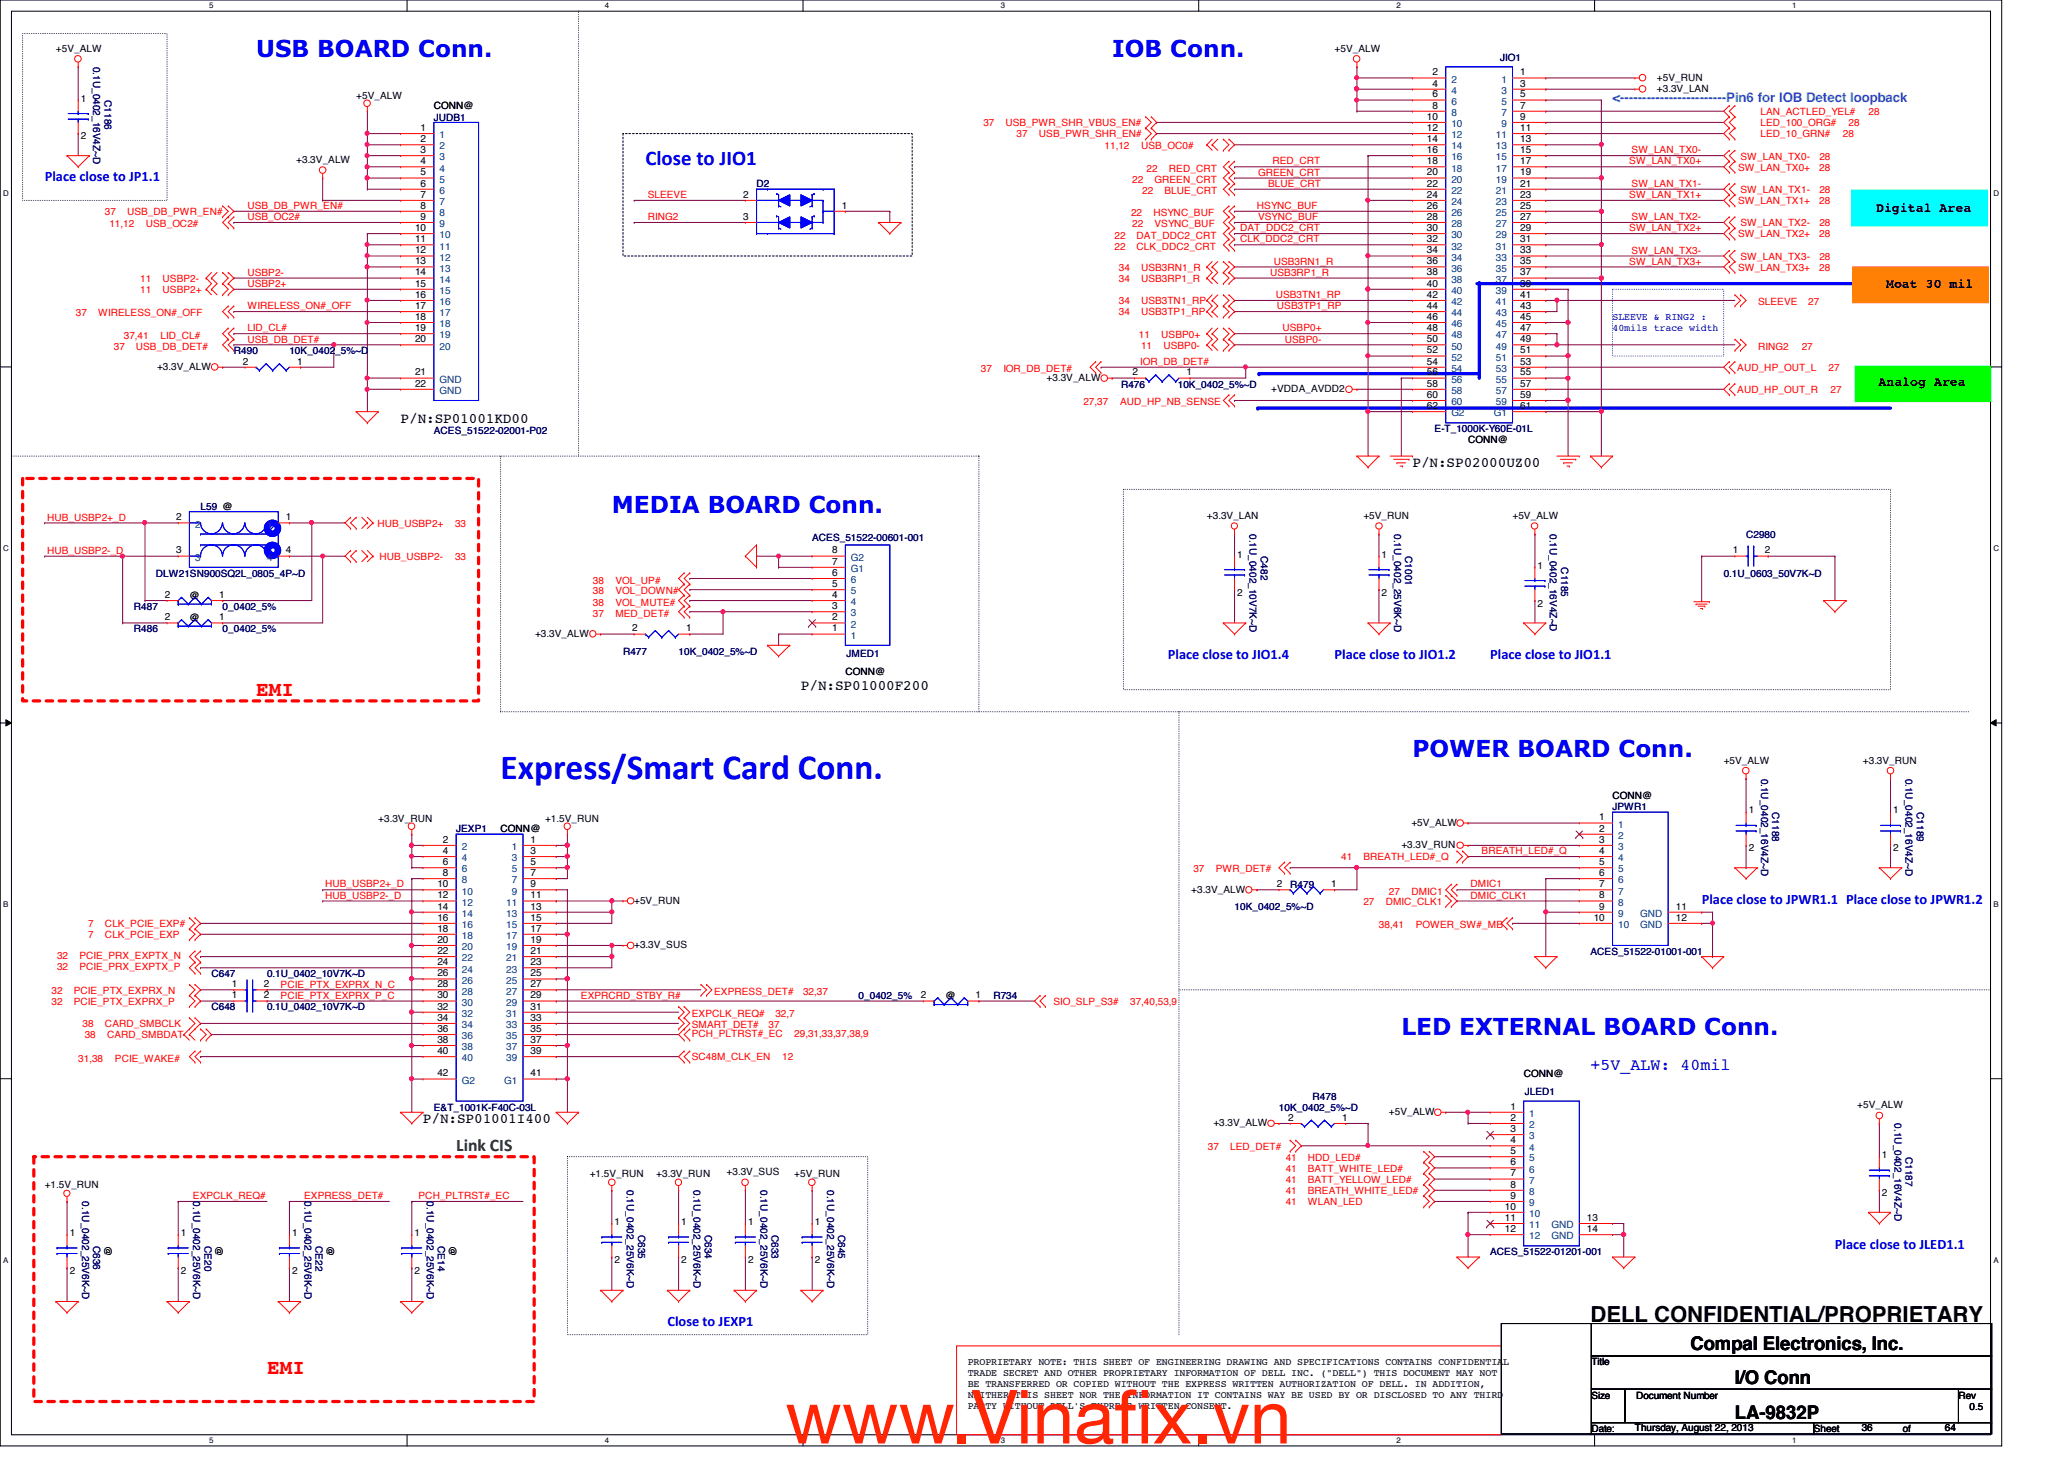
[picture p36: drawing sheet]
<svg xmlns="http://www.w3.org/2000/svg" width="297mm" height="210mm" viewBox="0 0 297 210" stroke-linecap="round" stroke-linejoin="round" font-family="sans-serif">
<defs><g id="words">
<g font-size="10.6" fill="#ff2600">
<text x="113" y="207.7">www.Vinaf</text>
<text x="160.4" y="207.7">ix.vn</text>
</g>
<text font-size="5.1" fill="#00f" x="72" y="112.1">Express/Smart Card Conn.</text>
<g font-size="3.3" fill="#00f">
<text x="36.9" y="8.2">USB BOARD Conn.</text>
<text x="160.1" y="8.2">IOB Conn.</text>
<text x="88.1" y="73.7">MEDIA BOARD Conn.</text>
<text x="203.3" y="109">POWER BOARD Conn.</text>
<text x="201.7" y="149">LED EXTERNAL BOARD Conn.</text>
</g>
<text font-size="3.2" x="228.9" y="190.2">DELL CONFIDENTIAL/PROPRIETARY</text>
<text font-size="3" fill="#00f" x="92.9" y="23.7">Close to JIO1</text>
<g font-size="3" fill="#f00">
<text x="36.9" y="100.1">EMI</text>
<text x="38.4" y="197.7">EMI</text>
</g>
<g font-size="2.7">
<text x="243.3" y="194.3">Compal Electronics, Inc.</text>
<text x="249.7" y="199.1">I/O Conn</text>
<text x="249.7" y="204.2">LA-9832P</text>
</g>
<text font-size="2.5" fill="#008000" x="65.7" y="165.7">Link CIS</text>
<text font-size="2.4" fill="#00f" x="228.9" y="153.9">+5V_ALW: 40mil</text>
<g font-size="2.1" fill="#00f">
<text x="6.4" y="26">Place close to JP1.1</text>
<text x="168.1" y="94.8">Place close to JIO1.4</text>
<text x="192.1" y="94.8">Place close to JIO1.2</text>
<text x="214.5" y="94.8">Place close to JIO1.1</text>
<text x="244.9" y="130">Place close to JPWR1.1 Place close to JPWR1.2</text>
<text x="264.1" y="179.6">Place close to JLED1.1</text>
<text x="96.1" y="190.8">Close to JEXP1</text>
</g>
<g font-size="2.1">
<text x="57.7" y="60.8">P/N:SP01001KD00</text>
<text x="203.3" y="67.2">P/N:SP02000UZ00</text>
<text x="115.3" y="99.2">P/N:SP01000F200</text>
<text x="60.9" y="161.6">P/N:SP01001I400</text>
</g>
<text font-size="1.9" fill="#0080ff" x="232.1" y="14.6">&lt;------------------------Pin6 for IOB Detect loopback</text>
<g font-size="1.9">
<text x="270" y="30.4">Digital Area</text>
<text x="271.4" y="41.4">Moat 30 mil</text>
<text x="270.3" y="55.5">Analog Area</text>
</g>
<g font-size="1.4">
<text x="8" y="7.5">+5V_ALW</text>
<text x="192.1" y="7.5">+5V_ALW</text>
<text x="206.2" y="10.8">2</text>
<text x="218.8" y="10.8">1</text>
<text x="238.5" y="11.6">+5V_RUN</text>
<text x="11.6" y="14.6">1</text>
<text x="51.3" y="14.2">+5V_ALW</text>
<text x="62.4" y="15.7">CONN@</text>
<text x="205.4" y="17.2">10</text>
<text x="206.2" y="12.4">4</text>
<text x="206.2" y="14">6</text>
<text x="206.2" y="15.6">8</text>
<text x="218.8" y="12.4">3</text>
<text x="218.8" y="14">5</text>
<text x="218.8" y="15.6">7</text>
<text x="218.8" y="17.2">9</text>
<text x="238.5" y="13.2">+3.3V_LAN</text>
<text x="11.6" y="20.1">2</text>
<text x="42.6" y="23.5">+3.3V_ALW</text>
<text x="60.5" y="18.8">1</text>
<text x="60.5" y="20.4">2</text>
<text x="60.5" y="22">3</text>
<text x="60.5" y="23.6">4</text>
<text x="205.4" y="18.8">12</text>
<text x="205.4" y="20.4">14</text>
<text x="205.4" y="22">16</text>
<text x="205.4" y="23.6">18</text>
<text x="218.8" y="18.8">11</text>
<text x="218.8" y="20.4">13</text>
<text x="218.8" y="22">15</text>
<text x="218.8" y="23.6">17</text>
<text x="60.5" y="25.2">5</text>
<text x="60.5" y="26.8">6</text>
<text x="60.5" y="28.4">7</text>
<text x="107" y="28.4">2</text>
<text x="205.4" y="25.2">20</text>
<text x="205.4" y="26.8">22</text>
<text x="205.4" y="28.4">24</text>
<text x="218.8" y="25.2">19</text>
<text x="218.8" y="26.8">21</text>
<text x="218.8" y="28.4">23</text>
<text x="59.7" y="33.2">10</text>
<text x="59.7" y="34.8">11</text>
<text x="60.5" y="30">8</text>
<text x="60.5" y="31.6">9</text>
<text x="107" y="31.6">3</text>
<text x="121.2" y="30">1</text>
<text x="205.4" y="30">26</text>
<text x="205.4" y="31.6">28</text>
<text x="205.4" y="33.2">30</text>
<text x="205.4" y="34.8">32</text>
<text x="218.8" y="30">25</text>
<text x="218.8" y="31.6">27</text>
<text x="218.8" y="33.2">29</text>
<text x="218.8" y="34.8">31</text>
<text x="59.7" y="36.4">12</text>
<text x="59.7" y="38">13</text>
<text x="59.7" y="39.6">14</text>
<text x="59.7" y="41.2">15</text>
<text x="205.4" y="36.4">34</text>
<text x="205.4" y="38">36</text>
<text x="205.4" y="39.6">38</text>
<text x="205.4" y="41.2">40</text>
<text x="218.8" y="36.4">33</text>
<text x="218.8" y="38">35</text>
<text x="218.8" y="39.6">37</text>
<text x="218.8" y="41.2">39</text>
<text x="59.7" y="42.8">16</text>
<text x="59.7" y="44.5">17</text>
<text x="59.7" y="46">18</text>
<text x="59.7" y="47.6">19</text>
<text x="205.4" y="42.8">42</text>
<text x="205.4" y="44.5">44</text>
<text x="205.4" y="46">46</text>
<text x="205.4" y="47.6">48</text>
<text x="218.8" y="42.8">41</text>
<text x="218.8" y="44.5">43</text>
<text x="218.8" y="46">45</text>
<text x="218.8" y="47.6">47</text>
<text x="22.6" y="53.2">+3.3V_ALW</text>
<text x="35" y="52.5">2</text>
<text x="42.8" y="52.5">1</text>
<text x="59.7" y="49.2">20</text>
<text x="205.4" y="49.2">50</text>
<text x="205.4" y="50.8">52</text>
<text x="205.4" y="52.5">54</text>
<text x="218.8" y="49.2">49</text>
<text x="218.8" y="50.8">51</text>
<text x="218.8" y="52.5">53</text>
<text x="59.7" y="54">21</text>
<text x="59.7" y="55.6">22</text>
<text x="150.6" y="54.8">+3.3V_ALW</text>
<text x="163" y="54">2</text>
<text x="170.8" y="54">1</text>
<text x="183" y="56.4">+VDDA_AVDD2</text>
<text x="205.4" y="54">56</text>
<text x="205.4" y="55.6">58</text>
<text x="205.4" y="57.2">60</text>
<text x="205.4" y="58.8">62</text>
<text x="218.8" y="54">55</text>
<text x="218.8" y="55.6">57</text>
<text x="218.8" y="57.2">59</text>
<text x="218.8" y="58.8">61</text>
<text x="211.3" y="63.8">CONN@</text>
<text x="25.4" y="74.8">2</text>
<text x="41.1" y="74.8">1</text>
<text x="173.7" y="74.6">+3.3V_LAN</text>
<text x="196.2" y="74.6">+5V_RUN</text>
<text x="217.7" y="74.6">+5V_ALW</text>
<text x="25.4" y="79.6">3</text>
<text x="41.1" y="79.6">4</text>
<text x="119.8" y="81.2">7</text>
<text x="119.8" y="79.6">8</text>
<text x="119.8" y="82.8">6</text>
<text x="178.1" y="80.2">1</text>
<text x="198.8" y="80.2">1</text>
<text x="221.3" y="81.8">1</text>
<text x="249.4" y="79.6">1</text>
<text x="254" y="79.6">2</text>
<text x="23.7" y="89.2">2</text>
<text x="23.7" y="86">2</text>
<text x="27.3" y="89.4">@</text>
<text x="27.3" y="86.2">@</text>
<text x="31.5" y="89.2">1</text>
<text x="31.5" y="86">1</text>
<text x="119.8" y="89.2">2</text>
<text x="119.8" y="86">4</text>
<text x="119.8" y="87.6">3</text>
<text x="119.8" y="84.5">5</text>
<text x="178.1" y="85.7">2</text>
<text x="198.8" y="85.7">2</text>
<text x="221.3" y="87.3">2</text>
<text x="77" y="91.6">+3.3V_ALW</text>
<text x="91" y="90.8">2</text>
<text x="98.8" y="90.8">1</text>
<text x="119.8" y="90.8">1</text>
<text x="121.7" y="97.1">CONN@</text>
<text x="248.1" y="109.9">+5V_ALW</text>
<text x="268.1" y="109.9">+3.3V_RUN</text>
<text x="54.4" y="118.2">+3.3V_RUN</text>
<text x="72" y="119.8">CONN@</text>
<text x="78.4" y="118.2">+1.5V_RUN</text>
<text x="203.1" y="118.8">+5V_ALW</text>
<text x="230.2" y="118">1</text>
<text x="230.2" y="119.6">2</text>
<text x="232.1" y="115">CONN@</text>
<text x="251.7" y="117">1</text>
<text x="272.5" y="117">1</text>
<text x="63.8" y="121.2">2</text>
<text x="63.8" y="122.9">4</text>
<text x="63.8" y="124.5">6</text>
<text x="76.4" y="121.2">1</text>
<text x="76.4" y="122.9">3</text>
<text x="76.4" y="124.5">5</text>
<text x="201.7" y="122">+3.3V_RUN</text>
<text x="230.2" y="121.2">3</text>
<text x="230.2" y="122.9">4</text>
<text x="230.2" y="124.5">5</text>
<text x="251.7" y="122.5">2</text>
<text x="272.5" y="122.5">2</text>
<text x="62.9" y="127.6">10</text>
<text x="62.9" y="129.2">12</text>
<text x="62.9" y="130.9">14</text>
<text x="63.8" y="126">8</text>
<text x="76.4" y="126">7</text>
<text x="76.4" y="127.6">9</text>
<text x="76.4" y="129.2">11</text>
<text x="76.4" y="130.9">13</text>
<text x="91.3" y="130">+5V_RUN</text>
<text x="171.4" y="128.4">+3.3V_ALW</text>
<text x="183.8" y="127.6">2</text>
<text x="191.6" y="127.6">1</text>
<text x="230.2" y="126">6</text>
<text x="230.2" y="127.6">7</text>
<text x="230.2" y="129.2">8</text>
<text x="230.2" y="130.9">9</text>
<text x="241.2" y="130.9">11</text>
<text x="62.9" y="132.5">16</text>
<text x="62.9" y="134">18</text>
<text x="62.9" y="135.6">20</text>
<text x="62.9" y="137.2">22</text>
<text x="76.4" y="132.5">15</text>
<text x="76.4" y="134">17</text>
<text x="76.4" y="135.6">19</text>
<text x="76.4" y="137.2">21</text>
<text x="91.3" y="136.4">+3.3V_SUS</text>
<text x="229.4" y="132.5">10</text>
<text x="241.2" y="132.5">12</text>
<text x="33.4" y="143.6">1</text>
<text x="33.4" y="142">1</text>
<text x="38" y="143.6">2</text>
<text x="38" y="142">2</text>
<text x="62.9" y="138.9">24</text>
<text x="62.9" y="140.5">26</text>
<text x="62.9" y="142">28</text>
<text x="62.9" y="143.6">30</text>
<text x="76.4" y="138.9">23</text>
<text x="76.4" y="140.5">25</text>
<text x="76.4" y="142">27</text>
<text x="76.4" y="143.6">29</text>
<text x="132.5" y="143.6">2</text>
<text x="136.1" y="143.8">@</text>
<text x="140.4" y="143.6">1</text>
<text x="62.9" y="145.2">32</text>
<text x="62.9" y="146.9">34</text>
<text x="62.9" y="148.5">36</text>
<text x="76.4" y="145.2">31</text>
<text x="76.4" y="146.9">33</text>
<text x="76.4" y="148.5">35</text>
<text x="62.9" y="150">38</text>
<text x="62.9" y="151.6">40</text>
<text x="62.9" y="154.9">42</text>
<text x="76.4" y="154.9">41</text>
<text x="76.4" y="150">37</text>
<text x="76.4" y="151.6">39</text>
<text x="219.3" y="155">CONN@</text>
<text x="185.4" y="161.2">2</text>
<text x="193.2" y="161.2">1</text>
<text x="199.9" y="160.4">+5V_ALW</text>
<text x="217.4" y="159.6">1</text>
<text x="217.4" y="161.2">2</text>
<text x="267.3" y="159.5">+5V_ALW</text>
<text x="174.6" y="162">+3.3V_ALW</text>
<text x="217.4" y="162.9">3</text>
<text x="217.4" y="164.5">4</text>
<text x="217.4" y="166">5</text>
<text x="217.4" y="167.6">6</text>
<text x="270.8" y="166.6">1</text>
<text x="6.4" y="171">+1.5V_RUN</text>
<text x="84.9" y="169.4">+1.5V_RUN</text>
<text x="94.4" y="169.4">+3.3V_RUN</text>
<text x="104.6" y="169.1">+3.3V_SUS</text>
<text x="114.3" y="169.4">+5V_RUN</text>
<text x="217.4" y="169.2">7</text>
<text x="217.4" y="170.9">8</text>
<text x="217.4" y="172.5">9</text>
<text x="270.8" y="172.1">2</text>
<text x="10" y="177.8">1</text>
<text x="15" y="179.2" transform="rotate(90 15 179.2)">@</text>
<text x="26" y="177.8">1</text>
<text x="31" y="179.2" transform="rotate(90 31 179.2)">@</text>
<text x="42" y="177.8">1</text>
<text x="47" y="179.2" transform="rotate(90 47 179.2)">@</text>
<text x="59.6" y="177.8">1</text>
<text x="64.6" y="179.2" transform="rotate(90 64.6 179.2)">@</text>
<text x="88.4" y="176.2">1</text>
<text x="98" y="176.2">1</text>
<text x="107.7" y="176.2">1</text>
<text x="117.3" y="176.2">1</text>
<text x="216.6" y="174">10</text>
<text x="216.6" y="175.6">11</text>
<text x="216.6" y="177.2">12</text>
<text x="228.4" y="175.6">13</text>
<text x="228.4" y="177.2">14</text>
<text x="10" y="183.3">2</text>
<text x="26" y="183.3">2</text>
<text x="42" y="183.3">2</text>
<text x="59.6" y="183.3">2</text>
<text x="88.4" y="181.7">2</text>
<text x="98" y="181.7">2</text>
<text x="107.7" y="181.7">2</text>
<text x="117.3" y="181.7">2</text>
<text x="139.3" y="196.4">PROPRIETARY NOTE: THIS SHEET OF ENGINEERING DRAWING AND SPECIFICATIONS CONTAINS CONFIDENTIAL</text>
<text x="139.3" y="198">TRADE SECRET AND OTHER PROPRIETARY INFORMATION OF DELL INC. (&quot;DELL&quot;) THIS DOCUMENT MAY NOT</text>
<text x="229" y="196.4">Title</text>
<text x="139.3" y="199.6">BE TRANSFERRED OR COPIED WITHOUT THE EXPRESS WRITTEN AUTHORIZATION OF DELL. IN ADDITION,</text>
<text x="139.3" y="201.1">NEITHER THIS SHEET NOR THE INFORMATION IT CONTAINS WAY BE USED BY OR DISCLOSED TO ANY THIRD</text>
<text x="139.3" y="202.7">PARTY WITHOUT DELL'S EXPRESS WRITTEN CONSENT.</text>
<text x="229" y="201.2">Size</text>
<text x="235.5" y="201.2">Document Number</text>
<text x="281.9" y="201.2">Rev</text>
<text x="283.5" y="202.8">0.5</text>
<text x="229" y="206">Date:</text>
<text x="235.3" y="205.9">Thursday, August 22, 2013</text>
<text x="261" y="206">Sheet</text>
<text x="267.9" y="205.9">36</text>
<text x="273.9" y="206">of</text>
<text x="279.9" y="205.9">64</text>
</g>
<g font-size="1.4" fill="#000080">
<text x="13.4" y="9.6" transform="rotate(90 13.4 9.6)">0.1U_0402_16V4Z~D</text>
<text x="215.9" y="8.7">JIO1</text>
<text x="15" y="14.4" transform="rotate(90 15 14.4)">C1186</text>
<text x="62.4" y="17.4">JUDB1</text>
<text x="108.9" y="27">D2</text>
<text x="33.7" y="51">R490</text>
<text x="41.7" y="51">10K_0402_5%~D</text>
<text x="161.3" y="55.8">R476</text>
<text x="169.5" y="55.8">10K_0402_5%~D</text>
<text x="62.4" y="62.5">ACES_51522-02001-P02</text>
<text x="206.5" y="62.2">E-T_1000K-Y60E-01L</text>
<text x="28.9" y="73.4">L59 @</text>
<text x="116.9" y="77.9">ACES_51522-00601-001</text>
<text x="179.8" y="76.8" transform="rotate(90 179.8 76.8)">0.1U_0402_10V7K~D</text>
<text x="200.7" y="76.8" transform="rotate(90 200.7 76.8)">0.1U_0402_25V6K~D</text>
<text x="223.1" y="76.8" transform="rotate(90 223.1 76.8)">0.1U_0402_16V4Z~D</text>
<text x="251.3" y="77.4">C2980</text>
<text x="22.4" y="83">DLW21SN900SQ2L_0805_4P~D</text>
<text x="181.4" y="80" transform="rotate(90 181.4 80)">C482</text>
<text x="202.2" y="80" transform="rotate(90 202.2 80)">C1001</text>
<text x="224.7" y="81.6" transform="rotate(90 224.7 81.6)">C1185</text>
<text x="248.1" y="83">0.1U_0603_50V7K~D</text>
<text x="19.3" y="87.8">R487</text>
<text x="32" y="87.8">0_0402_5%</text>
<text x="19.3" y="91">R486</text>
<text x="32" y="91">0_0402_5%</text>
<text x="89.7" y="94.2">R477</text>
<text x="97.7" y="94.2">10K_0402_5%~D</text>
<text x="121.8" y="94.5">JMED1</text>
<text x="253.4" y="112" transform="rotate(90 253.4 112)">0.1U_0402_16V4Z~D</text>
<text x="274.2" y="112" transform="rotate(90 274.2 112)">0.1U_0402_16V4Z~D</text>
<text x="65.7" y="119.8">JEXP1</text>
<text x="232.1" y="116.6">JPWR1</text>
<text x="255.1" y="116.8" transform="rotate(90 255.1 116.8)">C1188</text>
<text x="275.8" y="116.8" transform="rotate(90 275.8 116.8)">C1189</text>
<text x="177.7" y="131">10K_0402_5%~D</text>
<text x="185.7" y="127.8">R479</text>
<text x="228.9" y="137.4">ACES_51522-01001-001</text>
<text x="30.4" y="140.6">C647</text>
<text x="38.4" y="140.6">0.1U_0402_10V7K~D</text>
<text x="123.6" y="143.8">0_0402_5%</text>
<text x="143" y="143.8">R734</text>
<text x="30.4" y="145.4">C648</text>
<text x="38.4" y="145.4">0.1U_0402_10V7K~D</text>
<text x="62.4" y="159.8">E&amp;T_1001K-F40C-03L</text>
<text x="184.1" y="159.8">10K_0402_5%~D</text>
<text x="188.9" y="158.2">R478</text>
<text x="219.5" y="157.5">JLED1</text>
<text x="272.7" y="161.6" transform="rotate(90 272.7 161.6)">0.1U_0402_16V4Z~D</text>
<text x="274.2" y="166.4" transform="rotate(90 274.2 166.4)">C1187</text>
<text x="11.8" y="172.8" transform="rotate(90 11.8 172.8)">0.1U_0402_25V6K~D</text>
<text x="27.8" y="172.8" transform="rotate(90 27.8 172.8)">0.1U_0402_25V6K~D</text>
<text x="43.8" y="172.8" transform="rotate(90 43.8 172.8)">0.1U_0402_25V6K~D</text>
<text x="61.4" y="172.8" transform="rotate(90 61.4 172.8)">0.1U_0402_25V6K~D</text>
<text x="90.2" y="171.2" transform="rotate(90 90.2 171.2)">0.1U_0402_25V6K~D</text>
<text x="99.8" y="171.2" transform="rotate(90 99.8 171.2)">0.1U_0402_25V6K~D</text>
<text x="109.4" y="171.2" transform="rotate(90 109.4 171.2)">0.1U_0402_25V6K~D</text>
<text x="119" y="171.2" transform="rotate(90 119 171.2)">0.1U_0402_25V6K~D</text>
<text x="13.4" y="179.2" transform="rotate(90 13.4 179.2)">C636</text>
<text x="29.4" y="179.2" transform="rotate(90 29.4 179.2)">CE20</text>
<text x="45.4" y="179.2" transform="rotate(90 45.4 179.2)">CE22</text>
<text x="63" y="179.2" transform="rotate(90 63 179.2)">CE14</text>
<text x="91.8" y="177.6" transform="rotate(90 91.8 177.6)">C635</text>
<text x="101.4" y="177.6" transform="rotate(90 101.4 177.6)">C634</text>
<text x="111" y="177.6" transform="rotate(90 111 177.6)">C633</text>
<text x="120.6" y="177.6" transform="rotate(90 120.6 177.6)">C645</text>
<text x="214.5" y="180.6">ACES_51522-01201-001</text>
</g>
<g font-size="1.4" fill="#004080">
<text x="208.9" y="11.9">2</text>
<text x="216.1" y="11.9">1</text>
<text x="208.9" y="13.5">4</text>
<text x="208.9" y="15.1">6</text>
<text x="208.9" y="16.7">8</text>
<text x="216.1" y="13.5">3</text>
<text x="216.1" y="15.1">5</text>
<text x="216.1" y="16.7">7</text>
<text x="63.2" y="19.9">1</text>
<text x="63.2" y="21.5">2</text>
<text x="63.2" y="23.1">3</text>
<text x="208.9" y="18.3">10</text>
<text x="208.9" y="19.9">12</text>
<text x="208.9" y="21.5">14</text>
<text x="208.9" y="23.1">16</text>
<text x="215.3" y="19.9">11</text>
<text x="215.3" y="21.5">13</text>
<text x="215.3" y="23.1">15</text>
<text x="216.1" y="18.3">9</text>
<text x="63.2" y="24.7">4</text>
<text x="63.2" y="26.3">5</text>
<text x="63.2" y="27.9">6</text>
<text x="63.2" y="29.5">7</text>
<text x="208.9" y="24.7">18</text>
<text x="208.9" y="26.3">20</text>
<text x="208.9" y="27.9">22</text>
<text x="208.9" y="29.5">24</text>
<text x="215.3" y="24.7">17</text>
<text x="215.3" y="26.3">19</text>
<text x="215.3" y="27.9">21</text>
<text x="215.3" y="29.5">23</text>
<text x="63.2" y="31.1">8</text>
<text x="63.2" y="32.7">9</text>
<text x="63.2" y="34.3">10</text>
<text x="63.2" y="35.9">11</text>
<text x="208.9" y="31.1">26</text>
<text x="208.9" y="32.7">28</text>
<text x="208.9" y="34.3">30</text>
<text x="208.9" y="35.9">32</text>
<text x="215.3" y="31.1">25</text>
<text x="215.3" y="32.7">27</text>
<text x="215.3" y="34.3">29</text>
<text x="215.3" y="35.9">31</text>
<text x="63.2" y="37.5">12</text>
<text x="63.2" y="39.1">13</text>
<text x="63.2" y="40.7">14</text>
<text x="208.9" y="37.5">34</text>
<text x="208.9" y="39.1">36</text>
<text x="208.9" y="40.7">38</text>
<text x="215.3" y="37.5">33</text>
<text x="215.3" y="39.1">35</text>
<text x="215.3" y="40.7">37</text>
<text x="63.2" y="42.3">15</text>
<text x="63.2" y="43.9">16</text>
<text x="63.2" y="45.5">17</text>
<text x="63.2" y="47.1">18</text>
<text x="208.9" y="42.3">40</text>
<text x="208.9" y="43.9">42</text>
<text x="208.9" y="45.5">44</text>
<text x="208.9" y="47.1">46</text>
<text x="215.3" y="42.3">39</text>
<text x="215.3" y="43.9">41</text>
<text x="215.3" y="45.5">43</text>
<text x="215.3" y="47.1">45</text>
<text x="63.2" y="48.7">19</text>
<text x="63.2" y="50.3">20</text>
<text x="208.9" y="48.7">48</text>
<text x="208.9" y="50.3">50</text>
<text x="208.9" y="51.9">52</text>
<text x="208.9" y="53.5">54</text>
<text x="215.3" y="48.7">47</text>
<text x="215.3" y="50.3">49</text>
<text x="215.3" y="51.9">51</text>
<text x="215.3" y="53.5">53</text>
<text x="63.2" y="55.1">GND</text>
<text x="63.2" y="56.7">GND</text>
<text x="208.9" y="55.1">56</text>
<text x="208.9" y="56.7">58</text>
<text x="208.9" y="58.3">60</text>
<text x="208.9" y="59.9">G2</text>
<text x="215" y="59.9">G1</text>
<text x="215.3" y="55.1">55</text>
<text x="215.3" y="56.7">57</text>
<text x="215.3" y="58.3">59</text>
<text x="28.1" y="75.9">2</text>
<text x="38.4" y="75.9">1</text>
<text x="28.1" y="80.7">3</text>
<text x="38.4" y="80.7">4</text>
<text x="122.5" y="82.3">G1</text>
<text x="122.5" y="80.7">G2</text>
<text x="122.5" y="83.9">6</text>
<text x="122.5" y="87.1">4</text>
<text x="122.5" y="88.7">3</text>
<text x="122.5" y="85.5">5</text>
<text x="122.5" y="90.3">2</text>
<text x="122.5" y="91.9">1</text>
<text x="232.9" y="119.1">1</text>
<text x="66.5" y="122.3">2</text>
<text x="66.5" y="123.9">4</text>
<text x="66.5" y="125.5">6</text>
<text x="73.7" y="122.3">1</text>
<text x="73.7" y="123.9">3</text>
<text x="73.7" y="125.5">5</text>
<text x="232.9" y="120.7">2</text>
<text x="232.9" y="122.3">3</text>
<text x="232.9" y="123.9">4</text>
<text x="232.9" y="125.5">5</text>
<text x="66.5" y="127.1">8</text>
<text x="66.5" y="128.7">10</text>
<text x="66.5" y="130.3">12</text>
<text x="66.5" y="131.9">14</text>
<text x="72.9" y="130.3">11</text>
<text x="72.9" y="131.9">13</text>
<text x="73.7" y="127.1">7</text>
<text x="73.7" y="128.7">9</text>
<text x="232.9" y="127.1">6</text>
<text x="232.9" y="128.7">7</text>
<text x="232.9" y="130.3">8</text>
<text x="232.9" y="131.9">9</text>
<text x="236" y="131.9">GND</text>
<text x="66.5" y="133.5">16</text>
<text x="66.5" y="135.1">18</text>
<text x="66.5" y="136.7">20</text>
<text x="72.9" y="133.5">15</text>
<text x="72.9" y="135.1">17</text>
<text x="72.9" y="136.7">19</text>
<text x="232.9" y="133.5">10</text>
<text x="236" y="133.5">GND</text>
<text x="66.5" y="138.3">22</text>
<text x="66.5" y="139.9">24</text>
<text x="66.5" y="141.5">26</text>
<text x="66.5" y="143.1">28</text>
<text x="72.9" y="138.3">21</text>
<text x="72.9" y="139.9">23</text>
<text x="72.9" y="141.5">25</text>
<text x="72.9" y="143.1">27</text>
<text x="66.5" y="144.7">30</text>
<text x="66.5" y="146.3">32</text>
<text x="66.5" y="147.9">34</text>
<text x="66.5" y="149.5">36</text>
<text x="72.9" y="144.7">29</text>
<text x="72.9" y="146.3">31</text>
<text x="72.9" y="147.9">33</text>
<text x="72.9" y="149.5">35</text>
<text x="66.5" y="151.1">38</text>
<text x="66.5" y="152.7">40</text>
<text x="66.5" y="155.9">G2</text>
<text x="72.6" y="155.9">G1</text>
<text x="72.9" y="151.1">37</text>
<text x="72.9" y="152.7">39</text>
<text x="220.1" y="160.7">1</text>
<text x="220.1" y="162.3">2</text>
<text x="220.1" y="163.9">3</text>
<text x="220.1" y="165.5">4</text>
<text x="220.1" y="167.1">5</text>
<text x="220.1" y="168.7">6</text>
<text x="220.1" y="170.3">7</text>
<text x="220.1" y="171.9">8</text>
<text x="220.1" y="173.5">9</text>
<text x="220.1" y="175.1">10</text>
<text x="220.1" y="176.7">11</text>
<text x="220.1" y="178.3">12</text>
<text x="223.3" y="176.7">GND</text>
<text x="223.3" y="178.3">GND</text>
</g>
<g font-size="1.4" fill="#f00">
<text x="253.4" y="16.6">LAN_ACTLED_YEL#</text>
<text x="268.9" y="16.6">28</text>
<text x="141.5" y="18.2">37</text>
<text x="144.7" y="18.2">USB_PWR_SHR_VBUS_EN#</text>
<text x="146.3" y="19.8">37</text>
<text x="149.5" y="19.8">USB_PWR_SHR_EN#</text>
<text x="159" y="21.4">11,12</text>
<text x="164.2" y="21.4">USB_OC0#</text>
<text x="183.1" y="23.7">RED_CRT</text>
<text x="234.5" y="23.7">SW_LAN_TX0+</text>
<text x="234.8" y="22.1">SW_LAN_TX0-</text>
<text x="250.5" y="23">SW_LAN_TX0-</text>
<text x="253.4" y="18.2">LED_100_ORG#</text>
<text x="253.4" y="19.8">LED_10_GRN#</text>
<text x="261.8" y="23">28</text>
<text x="265.2" y="19.8">28</text>
<text x="266" y="18.2">28</text>
<text x="93.2" y="28.5">SLEEVE</text>
<text x="162.9" y="26.3">22</text>
<text x="164.4" y="27.9">22</text>
<text x="165" y="24.7">22</text>
<text x="166.2" y="26.3">GREEN_CRT</text>
<text x="167.6" y="27.9">BLUE_CRT</text>
<text x="168.2" y="24.7">RED_CRT</text>
<text x="181.1" y="25.3">GREEN_CRT</text>
<text x="182.5" y="26.9">BLUE_CRT</text>
<text x="234.5" y="28.5">SW_LAN_TX1+</text>
<text x="234.8" y="26.9">SW_LAN_TX1-</text>
<text x="250.1" y="29.4">SW_LAN_TX1+</text>
<text x="250.1" y="24.6">SW_LAN_TX0+</text>
<text x="250.5" y="27.8">SW_LAN_TX1-</text>
<text x="261.8" y="29.4">28</text>
<text x="261.8" y="24.6">28</text>
<text x="261.8" y="27.8">28</text>
<text x="15.1" y="31">37</text>
<text x="15.7" y="32.7">11,12</text>
<text x="18.3" y="31">USB_DB_PWR_EN#</text>
<text x="21" y="32.7">USB_OC2#</text>
<text x="35.6" y="30.1">USB_DB_PWR_EN#</text>
<text x="35.6" y="31.7">USB_OC2#</text>
<text x="93.2" y="31.7">RING2</text>
<text x="160.4" y="34.3">22</text>
<text x="160.4" y="35.9">22</text>
<text x="162.8" y="31.1">22</text>
<text x="162.9" y="32.7">22</text>
<text x="163.6" y="34.3">DAT_DDC2_CRT</text>
<text x="163.6" y="35.9">CLK_DDC2_CRT</text>
<text x="166" y="31.1">HSYNC_BUF</text>
<text x="166.2" y="32.7">VSYNC_BUF</text>
<text x="178.5" y="33.3">DAT_DDC2_CRT</text>
<text x="178.5" y="34.9">CLK_DDC2_CRT</text>
<text x="180.9" y="30.1">HSYNC_BUF</text>
<text x="181.1" y="31.7">VSYNC_BUF</text>
<text x="234.5" y="33.3">SW_LAN_TX2+</text>
<text x="234.8" y="31.7">SW_LAN_TX2-</text>
<text x="250.1" y="34.2">SW_LAN_TX2+</text>
<text x="250.5" y="32.6">SW_LAN_TX2-</text>
<text x="261.8" y="34.2">28</text>
<text x="261.8" y="32.6">28</text>
<text x="20.2" y="40.6">11</text>
<text x="23.4" y="40.6">USBP2-</text>
<text x="35.6" y="41.3">USBP2+</text>
<text x="35.6" y="39.7">USBP2-</text>
<text x="161" y="39">34</text>
<text x="161" y="40.6">34</text>
<text x="164.2" y="39">USB3RN1_R</text>
<text x="164.2" y="40.6">USB3RP1_R</text>
<text x="182.8" y="39.7">USB3RP1_R</text>
<text x="183.3" y="38.1">USB3RN1_R</text>
<text x="234.5" y="38.1">SW_LAN_TX3+</text>
<text x="234.8" y="36.5">SW_LAN_TX3-</text>
<text x="250.1" y="39">SW_LAN_TX3+</text>
<text x="250.5" y="37.4">SW_LAN_TX3-</text>
<text x="261.8" y="39">28</text>
<text x="261.8" y="37.4">28</text>
<text x="10.9" y="45.5">37</text>
<text x="14.1" y="45.5">WIRELESS_ON#_OFF</text>
<text x="20.2" y="42.2">11</text>
<text x="23.4" y="42.2">USBP2+</text>
<text x="35.6" y="44.5">WIRELESS_ON#_OFF</text>
<text x="35.6" y="47.7">LID_CL#</text>
<text x="161" y="43.8">34</text>
<text x="161" y="45.4">34</text>
<text x="164.2" y="43.8">USB3TN1_RP</text>
<text x="164.2" y="45.4">USB3TP1_RP</text>
<text x="183.6" y="42.9">USB3TN1_RP</text>
<text x="183.8" y="44.5">USB3TP1_RP</text>
<text x="184.6" y="47.7">USBP0+</text>
<text x="253" y="43.9">SLEEVE</text>
<text x="260.2" y="43.9">27</text>
<text x="16.4" y="50.3">37</text>
<text x="17.8" y="48.7">37,41</text>
<text x="19.6" y="50.3">USB_DB_DET#</text>
<text x="23.1" y="48.7">LID_CL#</text>
<text x="35.6" y="49.3">USB_DB_DET#</text>
<text x="141.2" y="53.5">37</text>
<text x="144.4" y="53.5">IOR_DB_DET#</text>
<text x="163.9" y="48.6">11</text>
<text x="164.1" y="52.5">IOR_DB_DET#</text>
<text x="164.2" y="50.2">11</text>
<text x="167.1" y="48.6">USBP0+</text>
<text x="167.4" y="50.2">USBP0-</text>
<text x="184.9" y="49.3">USBP0-</text>
<text x="250" y="53.4">AUD_HP_OUT_L</text>
<text x="253" y="50.3">RING2</text>
<text x="259.3" y="50.3">27</text>
<text x="263.1" y="53.4">27</text>
<text x="155.9" y="58.3">27,37</text>
<text x="161.2" y="58.3">AUD_HP_NB_SENSE</text>
<text x="250" y="56.6">AUD_HP_OUT_R</text>
<text x="263.4" y="56.6">27</text>
<text x="6.8" y="74.9">HUB_USBP2+_D</text>
<text x="54.3" y="75.8">HUB_USBP2+</text>
<text x="65.5" y="75.8">33</text>
<text x="6.8" y="79.7">HUB_USBP2-_D</text>
<text x="54.6" y="80.6">HUB_USBP2-</text>
<text x="65.5" y="80.6">33</text>
<text x="85.3" y="83.9">38</text>
<text x="88.6" y="83.9">VOL_UP#</text>
<text x="85.3" y="85.5">38</text>
<text x="85.3" y="87.1">38</text>
<text x="85.3" y="88.7">37</text>
<text x="88.6" y="85.5">VOL_DOWN#</text>
<text x="88.6" y="87.1">VOL_MUTE#</text>
<text x="88.6" y="88.7">MED_DET#</text>
<text x="171.7" y="125.5">37</text>
<text x="175" y="125.5">PWR_DET#</text>
<text x="193" y="123.8">41</text>
<text x="196.2" y="123.8">BREATH_LED#_Q</text>
<text x="213.2" y="122.9">BREATH_LED#_Q</text>
<text x="46.8" y="127.7">HUB_USBP2+_D</text>
<text x="46.8" y="129.3">HUB_USBP2-_D</text>
<text x="196.2" y="130.2">27</text>
<text x="199.4" y="130.2">DMIC_CLK1</text>
<text x="199.9" y="128.7">27</text>
<text x="203.1" y="128.7">DMIC1</text>
<text x="211.6" y="127.7">DMIC1</text>
<text x="211.6" y="129.3">DMIC_CLK1</text>
<text x="12.7" y="135">7</text>
<text x="12.7" y="133.4">7</text>
<text x="15.1" y="135">CLK_PCIE_EXP</text>
<text x="15.1" y="133.4">CLK_PCIE_EXP#</text>
<text x="198.5" y="133.5">38,41</text>
<text x="203.7" y="133.5">POWER_SW#_MB</text>
<text x="7.4" y="143">32</text>
<text x="8.2" y="139.6">32</text>
<text x="8.2" y="138">32</text>
<text x="10.6" y="143">PCIE_PTX_EXPRX_N</text>
<text x="11.4" y="139.6">PCIE_PRX_EXPTX_P</text>
<text x="11.4" y="138">PCIE_PRX_EXPTX_N</text>
<text x="40.4" y="143.7">PCIE_PTX_EXPRX_P_C</text>
<text x="40.4" y="142.1">PCIE_PTX_EXPRX_N_C</text>
<text x="83.6" y="143.7">EXPRCRD_STBY_R#</text>
<text x="102.8" y="143.1">EXPRESS_DET#</text>
<text x="115.6" y="143.1">32,37</text>
<text x="7.4" y="144.6">32</text>
<text x="10.6" y="144.6">PCIE_PTX_EXPRX_P</text>
<text x="11.9" y="147.8">38</text>
<text x="12.2" y="149.4">38</text>
<text x="15.1" y="147.8">CARD_SMBCLK</text>
<text x="15.4" y="149.4">CARD_SMBDAT</text>
<text x="99.6" y="146.3">EXPCLK_REQ#</text>
<text x="99.6" y="148">SMART_DET#</text>
<text x="99.6" y="149.2">PCH_PLTRST#_EC</text>
<text x="110.6" y="148">37</text>
<text x="111.6" y="146.3">32,7</text>
<text x="114.3" y="149.2">29,31,33,37,38,9</text>
<text x="151.6" y="144.6">SIO_SLP_S3#</text>
<text x="162.6" y="144.6">37,40,53,9</text>
<text x="11.3" y="152.7">31,38</text>
<text x="16.5" y="152.7">PCIE_WAKE#</text>
<text x="99.6" y="152.4">SC48M_CLK_EN</text>
<text x="112.6" y="152.4">12</text>
<text x="173.8" y="165.4">37</text>
<text x="177" y="165.4">LED_DET#</text>
<text x="185" y="167">41</text>
<text x="188.2" y="167">HDD_LED#</text>
<text x="27.8" y="172.5">EXPCLK_REQ#</text>
<text x="43.8" y="172.5">EXPRESS_DET#</text>
<text x="60.2" y="172.5">PCH_PLTRST#_EC</text>
<text x="185" y="173.4">41</text>
<text x="185" y="171.8">41</text>
<text x="185" y="170.2">41</text>
<text x="185" y="168.6">41</text>
<text x="188.2" y="173.4">WLAN_LED</text>
<text x="188.2" y="171.8">BREATH_WHITE_LED#</text>
<text x="188.2" y="170.2">BATT_YELLOW_LED#</text>
<text x="188.2" y="168.6">BATT_WHITE_LED#</text>
</g>
<g font-size="1.4" fill="#00f">
<text x="232.1" y="46">SLEEVE &amp; RING2 :</text>
<text x="232.1" y="47.6">40mils trace width</text>
</g>
<g font-size="1.1">
<text x="30.1" y="1.1">5</text>
<text x="87" y="1.1">4</text>
<text x="144" y="1.1">3</text>
<text x="201" y="1.1">2</text>
<text x="257.9" y="1.1">1</text>
<text x=".5" y="28.2">D</text>
<text x="286.9" y="28.2">D</text>
<text x=".5" y="79.3">C</text>
<text x="286.9" y="79.3">C</text>
<text x=".5" y="130.6">B</text>
<text x="286.9" y="130.6">B</text>
<text x=".5" y="181.7">A</text>
<text x="286.9" y="181.7">A</text>
<text x="30.1" y="207.6">5</text>
<text x="87" y="207.6">4</text>
<text x="144" y="207.6">3</text>
<text x="201" y="207.6">2</text>
<text x="257.9" y="207.6">1</text>
</g>
</g></defs>
<path d="M0 0h288.1v208h-288.1zM1.6 1.6h284.9v204.8h-284.9z" fill="none" stroke="#000" stroke-width=".14"/>
<g fill="#fff">
<path d="M30.1 .2h.6v1.2h-.6z"/>
<path d="M30.1 206.6h.6v1.2h-.6z"/>
</g>
<path d="M58.6 0v1.6M58.6 206.4v1.6" fill="none" stroke="#000" stroke-width=".14"/>
<g fill="#fff">
<path d="M87 .2h.6v1.2h-.6z"/>
<path d="M87 206.6h.6v1.2h-.6z"/>
</g>
<path d="M115.6 0v1.6M115.6 206.4v1.6" fill="none" stroke="#000" stroke-width=".14"/>
<g fill="#fff">
<path d="M144 .2h.6v1.2h-.6z"/>
<path d="M144 206.6h.6v1.2h-.6z"/>
</g>
<path d="M172.5 0v1.6M172.5 206.4v1.6" fill="none" stroke="#000" stroke-width=".14"/>
<g fill="#fff">
<path d="M201 .2h.5v1.2h-.5z"/>
<path d="M201 206.6h.5v1.2h-.5z"/>
</g>
<path d="M229.5 0v1.6M229.5 206.4v1.6" fill="none" stroke="#000" stroke-width=".14"/>
<g fill="#fff">
<path d="M257.9 .2h.6v1.2h-.6z"/>
<path d="M257.9 206.6h.6v1.2h-.6z"/>
<path d="M.5 27.2h.7v1.2h-.7z"/>
<path d="M286.9 27.2h.8v1.2h-.8z"/>
<path d="M.5 78.4h.7v1.1h-.7z"/>
<path d="M286.9 78.4h.8v1.1h-.8z"/>
</g>
<path d="M0 52.8h1.6M286.5 52.8h1.6" fill="none" stroke="#000" stroke-width=".14"/>
<g fill="#fff">
<path d="M.5 129.6h.7v1.2h-.7z"/>
<path d="M286.9 129.6h.7v1.2h-.7z"/>
</g>
<path d="M0 104h1.6M.8 103.5l.8 .5-.8 .4zM286.5 104l.8-.5v.9zM286.5 104h1.6" fill="none" stroke="#000" stroke-width=".14"/>
<path d="M.8 103.5l.8 .5-.8 .4zM286.5 104l.8-.5v.9z" fill="#000"/>
<g fill="#fff">
<path d="M.5 180.8h.7v1.1h-.7z"/>
<path d="M286.9 180.8h.7v1.1h-.7z"/>
</g>
<path d="M0 155.2h1.6M286.5 155.2h1.6" fill="none" stroke="#000" stroke-width=".14"/>
<path d="M137.7 193.6h78.4v12.8h-78.4z" fill="none" stroke="#f00" stroke-width=".14"/>
<g fill="none" stroke="#000" stroke-width=".14" stroke-dasharray="0 .3">
<path d="M3.3 4.8h20.7v24h-20.7zM1.6 65.6h139.3M72 65.6h.1M140.9 65.6h.1M161.7 70.4h110.4v28.8h-110.4zM72 102.4h.1M72 102.4v-36.8M140.9 102.4v-36.8M169.7 102.4h.1M283.3 102.4h-211.3M169.7 142.4h116.8M286.5 142.4h.1"/>
<path d="M81.7 166.4h43.2v25.6h-43.2zM169.7 192v-89.6"/>
</g>
<path d="M3.3 68.8h65.6v32h-65.6zM4.9 166.4h72v35.2h-72z" fill="none" stroke="#f00" stroke-width=".47" stroke-dasharray=".9 .9"/>
<path d="M232.1 41.6h16v9.6h-16z" fill="none" stroke="#00f" stroke-width=".14" stroke-dasharray="0 .3"/>
<path d="M212.6 40.8h58.8" fill="none" stroke="#00f" stroke-width=".47"/>
<circle cx="271.4" cy="40.8" r=".23" fill="#00f"/>
<path d="M212.9 40.6v13.7" fill="none" stroke="#00f" stroke-width=".47"/>
<circle cx="212.9" cy="54.3" r=".23" fill="#00f"/>
<path d="M181 58.7h91.1" fill="none" stroke="#00f" stroke-width=".47"/>
<circle cx="181" cy="58.7" r=".23" fill="#00f"/>
<path d="M267.1 52.8h19.2v4.8h-19.2z" fill-rule="evenodd" fill="#0f0"/>
<path d="M267.1 52.8h19.2v4.8h-19.2z" fill="none" stroke="#0f0" stroke-width=".47"/>
<path d="M181.2 53.8h31.5" fill="none" stroke="#00f" stroke-width=".47"/>
<circle cx="181.2" cy="53.8" r=".23" fill="#00f"/>
<path d="M266.7 27.5h19.1v4.8h-19.1z" fill-rule="evenodd" fill="#0ff"/>
<path d="M266.7 27.5h19.1v4.8h-19.1z" fill="none" stroke="#0ff" stroke-width=".47"/>
<path d="M266.8 38.6h19.2v4.8h-19.2z" fill-rule="evenodd" fill="#ff8000"/>
<path d="M266.8 38.6h19.2v4.8h-19.2z" fill="none" stroke="#ff8000" stroke-width=".47"/>
<path d="M83.3 1.6h.1M83.3 65.6v-64" fill="none" stroke="#000" stroke-width=".14" stroke-dasharray="0 .3"/>
<path d="M89.7 19.2h41.6v17.6h-41.6z" fill="none" stroke="#000" stroke-width=".14" stroke-dasharray=".3 .3"/>
<path d="M195.3 11.2h.1M195.3 11.2v1.6" fill="none" stroke="#800040" stroke-width=".14"/>
<circle cx="195.2" cy="12.8" r=".3" fill="#f0f"/>
<circle cx="195.2" cy="12.8" r=".3" fill="none" stroke="#f0f" stroke-width=".14"/>
<circle cx="195.2" cy="11.2" r=".3" fill="#f0f"/>
<circle cx="195.2" cy="11.2" r=".3" fill="none" stroke="#f0f" stroke-width=".14"/>
<path d="M195.3 14.4h.1M195.3 11.2h.1M195.3 12.8h.1M195.3 16h.1M195.3 12.8v3.2M195.3 14.4h8M195.3 11.2h8M195.3 12.8h8M195.3 16h8" fill="none" stroke="#800040" stroke-width=".14"/>
<circle cx="195.2" cy="14.4" r=".3" fill="#f0f"/>
<circle cx="195.2" cy="14.4" r=".3" fill="none" stroke="#f0f" stroke-width=".14"/>
<circle cx="195.2" cy="12.8" r=".3" fill="#f0f"/>
<circle cx="195.2" cy="12.8" r=".3" fill="none" stroke="#f0f" stroke-width=".14"/>
<g fill="none" stroke="#800040" stroke-width=".14">
<path d="M11.3 19.2h.1M11.3 9.6h.1M11.3 9.6v4.8M11.3 19.2v3.2M195.3 9.6h.1M195.3 9.6v1.6M177.7 20.8h.1M177.7 20.8h25.6M177.7 76.8h.1M177.7 76.8v3.2M198.5 76.8h.1M198.5 76.8v3.2"/>
<path d="M220.9 76.8h.1M220.9 76.8v4.8M99.3 83.2h.1M99.3 84.8h.1M99.3 86.4h.1M99.3 83.2h17.6M99.3 84.8h17.6M99.3 86.4h17.6M104.1 88h.1M104.1 88h12.8M112.1 91.2h.1M112.1 91.2h4.8"/>
<path d="M112.1 91.2v1.6M177.7 84.8h.1M177.7 84.8v4.8M198.5 84.8h.1M198.5 84.8v4.8M220.9 86.4h.1M220.9 86.4v3.2M244.9 80h.1M244.9 80h4.8M244.9 80v6.4M254.5 80h.1M254.5 80h9.6"/>
<path d="M264.1 80h.1M264.1 80v6.4M270.5 161.6h.1M270.5 171.2h.1M270.5 161.6v4.8M270.5 171.2v3.2"/>
</g>
<circle cx="104.1" cy="88" r=".3" fill="#f0f"/>
<circle cx="104.1" cy="88" r=".3" fill="none" stroke="#f0f" stroke-width=".14"/>
<g fill="none" stroke="#800040" stroke-width=".14">
<path d="M86.4 91.2h.1M86.4 91.2h4.9M99.3 91.2h.1M99.3 88h.1M99.3 88h4.8M104.1 88h.1M104.1 88v3.2h-4.8M211.3 118.4h.1M211.3 118.4h16M251.3 112h.1M251.3 112v4.8M272.1 112h.1"/>
<path d="M272.1 112v4.8M80 129.6h.1M80 129.6h8M81.7 121.6h.1M81.7 121.6v1.6M222.5 131.2h.1M222.5 131.2v6.4M251.3 124.8h.1M251.3 121.6v3.2M272.1 121.6h.1M272.1 121.6v3.2"/>
</g>
<circle cx="81.6" cy="121.6" r=".32" fill="#f0f"/>
<circle cx="81.6" cy="121.6" r=".32" fill="none" stroke="#f0f" stroke-width=".14"/>
<path d="M59.3 123.2h.1M59.3 123.2v1.6" fill="none" stroke="#800040" stroke-width=".14"/>
<circle cx="59.2" cy="123.2" r=".3" fill="#f0f"/>
<circle cx="59.2" cy="123.2" r=".3" fill="none" stroke="#f0f" stroke-width=".14"/>
<path d="M80 132.8h.1M80 132.8h8M88 136h.1M88 129.6h.1M88 136h1.7M88 129.6v1.6M80 147.2h.1M80 147.2h17.7" fill="none" stroke="#800040" stroke-width=".14"/>
<circle cx="88" cy="129.6" r=".31" fill="#f0f"/>
<circle cx="88" cy="129.6" r=".31" fill="none" stroke="#f0f" stroke-width=".14"/>
<path d="M80 124.8h.1M80 126.4h.1M80 123.2h.1M80 121.6h.1M80 124.8h1.7M80 123.2h1.7M80 121.6h1.7M81.7 124.8h.1M81.7 123.2h.1M81.7 123.2v3.2h-1.7" fill="none" stroke="#800040" stroke-width=".14"/>
<circle cx="81.6" cy="124.8" r=".31" fill="#f0f"/>
<circle cx="81.6" cy="124.8" r=".31" fill="none" stroke="#f0f" stroke-width=".14"/>
<circle cx="81.6" cy="123.2" r=".31" fill="#f0f"/>
<circle cx="81.6" cy="123.2" r=".31" fill="none" stroke="#f0f" stroke-width=".14"/>
<path d="M81.7 120h.1M81.7 120v1.6M88 131.2h.1M88 131.2v1.6M81.7 155.2h.1M81.7 155.2v4.8" fill="none" stroke="#800040" stroke-width=".14"/>
<circle cx="81.6" cy="155.2" r=".31" fill="#f0f"/>
<circle cx="81.6" cy="155.2" r=".31" fill="none" stroke="#f0f" stroke-width=".14"/>
<path d="M80 134.4h.1M80 137.6h.1M80 134.4h1.7M80 137.6h8M88 137.6h.1M88 137.6v1.6M80 155.2h.1M80 140.8h.1M80 150.4h.1M80 155.2h1.7M80 140.8h1.7M80 150.4h1.7" fill="none" stroke="#800040" stroke-width=".14"/>
<circle cx="88" cy="137.6" r=".31" fill="#f0f"/>
<circle cx="88" cy="137.6" r=".31" fill="none" stroke="#f0f" stroke-width=".14"/>
<path d="M59.3 136h.1M59.3 136v4.8M28.9 142.4h.1M28.9 144h.1M28.9 144h4.8M28.9 142.4h4.8M38.4 144h.1M38.4 142.4h.1M38.4 144h22.5M38.4 142.4h22.5" fill="none" stroke="#800040" stroke-width=".14"/>
<circle cx="59.2" cy="136" r=".3" fill="#f0f"/>
<circle cx="59.2" cy="136" r=".3" fill="none" stroke="#f0f" stroke-width=".14"/>
<path d="M59.3 140.8h.1M59.3 140.8v4.8" fill="none" stroke="#800040" stroke-width=".14"/>
<circle cx="59.2" cy="140.8" r=".3" fill="#f0f"/>
<circle cx="59.2" cy="140.8" r=".3" fill="none" stroke="#f0f" stroke-width=".14"/>
<path d="M88 136h.1M88 136v1.6" fill="none" stroke="#800040" stroke-width=".14"/>
<circle cx="88.1" cy="136" r=".3" fill="#f0f"/>
<circle cx="88.1" cy="136" r=".3" fill="none" stroke="#f0f" stroke-width=".14"/>
<path d="M59.3 131.2h.1M59.3 131.2v4.8" fill="none" stroke="#800040" stroke-width=".14"/>
<circle cx="59.2" cy="131.2" r=".3" fill="#f0f"/>
<circle cx="59.2" cy="131.2" r=".3" fill="none" stroke="#f0f" stroke-width=".14"/>
<path d="M59.3 136h.1M59.3 136h1.6M59.3 140.8h.1M59.3 155.2h.1M59.3 150.4h.1M59.3 140.8h1.6M59.3 155.2h1.6M59.3 150.4v9.6" fill="none" stroke="#800040" stroke-width=".14"/>
<circle cx="59.2" cy="155.2" r=".3" fill="#f0f"/>
<circle cx="59.2" cy="155.2" r=".3" fill="none" stroke="#f0f" stroke-width=".14"/>
<circle cx="59.2" cy="150.4" r=".3" fill="#f0f"/>
<circle cx="59.2" cy="150.4" r=".3" fill="none" stroke="#f0f" stroke-width=".14"/>
<g fill="none" stroke="#800040" stroke-width=".14">
<path d="M28.9 134.4h.1M28.9 132.8h.1M28.9 134.4h32M28.9 132.8h32M59.3 131.2h.1M59.3 131.2h1.6M28.9 147.2h.1M28.9 147.2h32M30.4 148.8h.1M30.4 148.8h30.5M59.3 150.4h.1M59.3 145.6h.1"/>
<path d="M59.3 150.4h1.6M59.3 145.6v4.8"/>
</g>
<circle cx="59.2" cy="145.6" r=".31" fill="#f0f"/>
<circle cx="59.2" cy="145.6" r=".31" fill="none" stroke="#f0f" stroke-width=".14"/>
<g fill="none" stroke="#800040" stroke-width=".14">
<path d="M28.9 137.6h.1M28.9 139.2h.1M28.9 137.6h32M28.9 139.2h32M59.3 126.4h.1M59.3 123.2h.1M59.3 120h.1M59.3 121.6h.1M59.3 124.8h.1M59.3 120v1.6M59.3 126.4v4.8M59.3 126.4h1.6"/>
<path d="M59.3 123.2h1.6M59.3 121.6h1.6M59.3 124.8h1.6M80 139.2h.1M80 131.2h.1M80 139.2h8M80 131.2h8M28.9 152h.1M28.9 152h32M59.3 145.6h.1M59.3 145.6h1.6M80 145.6h.1"/>
<path d="M80 142.4h.1M80 145.6h17.7M80 142.4h20.9M140.9 144h.1M140.9 144h8"/>
</g>
<circle cx="88.1" cy="131.2" r=".3" fill="#f0f"/>
<circle cx="88.1" cy="131.2" r=".3" fill="none" stroke="#f0f" stroke-width=".14"/>
<path d="M80 128h.1M80 128h1.7M81.7 128h.1M81.7 134.4h.1M81.7 128v12.8M80 144h.1M80 148.8h.1M80 144h52.9M80 148.8h17.7" fill="none" stroke="#800040" stroke-width=".14"/>
<circle cx="81.6" cy="140.8" r=".31" fill="#f0f"/>
<circle cx="81.6" cy="140.8" r=".31" fill="none" stroke="#f0f" stroke-width=".14"/>
<circle cx="81.6" cy="134.4" r=".31" fill="#f0f"/>
<circle cx="81.6" cy="134.4" r=".31" fill="none" stroke="#f0f" stroke-width=".14"/>
<path d="M81.7 150.4h.1M81.7 150.4v4.8" fill="none" stroke="#800040" stroke-width=".14"/>
<circle cx="81.6" cy="150.4" r=".31" fill="#f0f"/>
<circle cx="81.6" cy="150.4" r=".31" fill="none" stroke="#f0f" stroke-width=".14"/>
<path d="M59.3 121.6h.1M59.3 121.6v1.6" fill="none" stroke="#800040" stroke-width=".14"/>
<circle cx="59.2" cy="121.6" r=".31" fill="#f0f"/>
<circle cx="59.2" cy="121.6" r=".31" fill="none" stroke="#f0f" stroke-width=".14"/>
<path d="M88 129.6h.1M88 129.6h1.7M81.7 140.8h.1M81.7 140.8v9.6" fill="none" stroke="#800040" stroke-width=".14"/>
<circle cx="81.6" cy="140.8" r=".31" fill="#f0f"/>
<circle cx="81.6" cy="140.8" r=".31" fill="none" stroke="#f0f" stroke-width=".14"/>
<g fill="none" stroke="#800040" stroke-width=".14">
<path d="M20.9 75.2h.1M20.9 75.2v11.2M44.9 75.2h.1M44.9 75.2v11.2M80 136h.1M80 136h8M9.6 172.8h.1M9.6 172.8v4.8M25.7 172.8h.1M25.7 172.8h12.7M25.7 172.8v4.8M41.7 172.8h.1"/>
<path d="M41.7 172.8v4.8M41.7 172.8h14.3M59.3 172.8h.1M59.3 172.8h16M59.3 172.8v4.8M88 171.2h.1M88 171.2v4.8M97.7 171.2h.1M97.7 171.2v4.8M107.3 171.2h.1M107.3 171.2v4.8M116.9 171.2h.1"/>
<path d="M116.9 171.2v4.8M9.6 182.4h.1M9.6 182.4v4.8M25.7 182.4h.1M25.7 182.4v4.8M41.7 182.4h.1M41.7 182.4v4.8M59.3 182.4h.1M59.3 182.4v4.8M88 180.8h.1M88 180.8v4.8M97.7 180.8h.1"/>
<path d="M97.7 180.8v4.8M107.3 180.8h.1M107.3 180.8v4.8M116.9 180.8h.1M116.9 180.8v4.8"/>
</g>
<circle cx="44.8" cy="75.2" r=".3" fill="#f0f"/>
<circle cx="44.8" cy="75.2" r=".3" fill="none" stroke="#f0f" stroke-width=".14"/>
<path d="M41.7 75.2h.1M41.7 75.2h3.2M17.6 89.6h.1M17.6 89.6h6.4M32 89.6h.1M46.4 80h.1M46.4 80v9.6h-14.4" fill="none" stroke="#800040" stroke-width=".14"/>
<circle cx="46.4" cy="80" r=".3" fill="#f0f"/>
<circle cx="46.4" cy="80" r=".3" fill="none" stroke="#f0f" stroke-width=".14"/>
<path d="M17.6 80h.1M17.6 80h8.1M41.7 80h.1M41.7 80h4.7" fill="none" stroke="#800040" stroke-width=".14"/>
<circle cx="17.6" cy="80" r=".31" fill="#f0f"/>
<circle cx="17.6" cy="80" r=".31" fill="none" stroke="#f0f" stroke-width=".14"/>
<path d="M20.9 75.2h.1M20.9 75.2h4.8M44.9 75.2h.1M44.9 75.2h4.8M17.6 80h.1M17.6 80v9.6M20.9 86.4h.1M20.9 86.4h3.1M32 86.4h.1M32 86.4h12.9M46.4 80h.1M46.4 80h3.3" fill="none" stroke="#800040" stroke-width=".14"/>
<circle cx="20.8" cy="75.2" r=".3" fill="#f0f"/>
<circle cx="20.8" cy="75.2" r=".3" fill="none" stroke="#f0f" stroke-width=".14"/>
<g fill="none" stroke="#800040" stroke-width=".14">
<path d="M177.7 27.2h.1M177.7 25.6h.1M177.7 24h.1M177.7 30.4h.1M177.7 32h.1M177.7 33.6h.1M177.7 35.2h.1M177.7 27.2h25.6M177.7 25.6h25.6M177.7 24h25.6M177.7 30.4h25.6M177.7 32h25.6"/>
<path d="M177.7 33.6h25.6M177.7 35.2h25.6M196.9 22.4h.1M196.9 28.8h.1M196.9 36.8h.1M196.9 22.4h6.4M196.9 28.8h6.4M196.9 22.4v14.4M196.9 36.8h6.4M201.7 54.4h.1M201.7 54.4h1.6M201.7 54.4v11.2"/>
<path d="M46.4 128h.1M46.4 129.6h.1M46.4 128h14.5M46.4 129.6h14.5M211.3 121.6h.1M211.3 121.6h16M211.3 160h.1M211.3 177.6h.1M211.3 160h3.2M211.3 177.6v3.2"/>
</g>
<circle cx="196.8" cy="28.8" r=".3" fill="#f0f"/>
<circle cx="196.8" cy="28.8" r=".3" fill="none" stroke="#f0f" stroke-width=".14"/>
<path d="M196.9 36.8h.1M196.9 36.8v4.8M196.9 41.6h.1M196.9 41.6h6.4" fill="none" stroke="#800040" stroke-width=".14"/>
<circle cx="196.8" cy="36.8" r=".3" fill="#f0f"/>
<circle cx="196.8" cy="36.8" r=".3" fill="none" stroke="#f0f" stroke-width=".14"/>
<path d="M196.9 46.4h.1M196.9 41.6h.1M196.9 46.4h6.4M196.9 41.6v4.8" fill="none" stroke="#800040" stroke-width=".14"/>
<circle cx="196.8" cy="41.6" r=".31" fill="#f0f"/>
<circle cx="196.8" cy="41.6" r=".31" fill="none" stroke="#f0f" stroke-width=".14"/>
<path d="M196.9 51.2h.1M196.9 46.4h.1M196.9 51.2h6.4M196.9 46.4v4.8" fill="none" stroke="#800040" stroke-width=".14"/>
<circle cx="196.8" cy="46.4" r=".3" fill="#f0f"/>
<circle cx="196.8" cy="46.4" r=".3" fill="none" stroke="#f0f" stroke-width=".14"/>
<path d="M177.7 38.4h.1M177.7 38.4h25.6M177.7 57.6h.1M177.7 40h.1M177.7 43.2h.1M177.7 44.8h.1M177.7 57.6h25.6M177.7 40h25.6M177.7 43.2h25.6M177.7 44.8h25.6M179.3 52.8h.1M179.3 52.8h24" fill="none" stroke="#800040" stroke-width=".14"/>
<circle cx="179.2" cy="52.8" r=".3" fill="#f0f"/>
<circle cx="179.2" cy="52.8" r=".3" fill="none" stroke="#f0f" stroke-width=".14"/>
<g fill="none" stroke="#800040" stroke-width=".14">
<path d="M158.5 52.8h.1M158.5 52.8h20.8M160.1 54.4h.1M160.1 54.4h3.2M171.3 54.4h.1M179.3 52.8h.1M179.3 52.8v1.6h-8M195.3 56h.1M195.3 56h8M196.9 59.2h.1M196.9 51.2h.1M196.9 59.2h6.4"/>
<path d="M196.9 51.2v8"/>
</g>
<circle cx="196.8" cy="51.2" r=".3" fill="#f0f"/>
<circle cx="196.8" cy="51.2" r=".3" fill="none" stroke="#f0f" stroke-width=".14"/>
<path d="M196.9 59.2h.1M196.9 59.2v6.4" fill="none" stroke="#800040" stroke-width=".14"/>
<circle cx="196.8" cy="59.2" r=".3" fill="#f0f"/>
<circle cx="196.8" cy="59.2" r=".3" fill="none" stroke="#f0f" stroke-width=".14"/>
<path d="M195.3 124.8h.1M195.3 124.8h32M211.3 123.2h.1M211.3 123.2h16" fill="none" stroke="#800040" stroke-width=".14"/>
<circle cx="195.2" cy="124.8" r=".3" fill="#f0f"/>
<circle cx="195.2" cy="124.8" r=".3" fill="none" stroke="#f0f" stroke-width=".14"/>
<g fill="none" stroke="#800040" stroke-width=".14">
<path d="M180.9 128h.1M180.9 128h3.2M185.7 124.8h.1M185.7 124.8h9.6M195.3 124.8h.1M195.3 124.8v3.2M209.7 128h.1M209.7 129.6h.1M209.7 128h17.6M209.7 129.6h17.6M217.7 132.8h.1M217.7 132.8h9.6"/>
<path d="M222.5 131.2h.1M222.5 131.2h4.8"/>
</g>
<circle cx="222.5" cy="131.2" r=".3" fill="#f0f"/>
<circle cx="222.5" cy="131.2" r=".3" fill="none" stroke="#f0f" stroke-width=".14"/>
<path d="M192.1 128h.1M192.1 128h3.2M222.5 126.4h.1M222.5 131.2h.1M222.5 126.4h4.8M222.5 126.4v4.8M246.5 132.8h.1M246.5 131.2v1.6" fill="none" stroke="#800040" stroke-width=".14"/>
<circle cx="246.5" cy="132.8" r=".3" fill="#f0f"/>
<circle cx="246.5" cy="132.8" r=".3" fill="none" stroke="#f0f" stroke-width=".14"/>
<path d="M244.9 131.2h.1M244.9 132.8h.1M244.9 131.2h1.6M244.9 132.8h1.6v4.8M246.5 137.6h.1M211.3 177.6h.1M211.3 177.6h3.2" fill="none" stroke="#800040" stroke-width=".14"/>
<circle cx="211.2" cy="177.6" r=".31" fill="#f0f"/>
<circle cx="211.2" cy="177.6" r=".31" fill="none" stroke="#f0f" stroke-width=".14"/>
<path d="M196.9 164.8h.1M196.9 164.8h17.6M211.3 174.4h.1M211.3 174.4v3.2M211.3 174.4h3.2" fill="none" stroke="#800040" stroke-width=".14"/>
<circle cx="196.8" cy="164.8" r=".3" fill="#f0f"/>
<circle cx="196.8" cy="164.8" r=".3" fill="none" stroke="#f0f" stroke-width=".14"/>
<g fill="none" stroke="#800040" stroke-width=".14">
<path d="M184.1 161.6h.1M184.1 161.6h1.6M187.3 164.8h.1M193.7 161.6h.1M193.7 161.6h3.2M196.9 161.6h.1M196.9 161.6v3.2h-9.6M206.5 172.8h.1M206.5 171.2h.1M206.5 166.4h.1M206.5 168h.1M206.5 169.6h.1"/>
<path d="M206.5 172.8h8M206.5 171.2h8M206.5 166.4h8M206.5 168h8M206.5 169.6h8M232.1 176h.1M232.1 177.6h.1M232.1 176h1.6M232.1 177.6h1.6M233.7 177.6h.1M233.7 177.6v3.2"/>
</g>
<circle cx="233.7" cy="177.6" r=".32" fill="#f0f"/>
<circle cx="233.7" cy="177.6" r=".32" fill="none" stroke="#f0f" stroke-width=".14"/>
<path d="M166.5 19.2h.1M166.5 17.6h.1M166.5 19.2h36.8M166.5 17.6h36.8M225.7 46.4h.1M225.7 46.4v4.8M233.7 176h.1M233.7 176v1.6" fill="none" stroke="#800040" stroke-width=".14"/>
<circle cx="225.7" cy="46.4" r=".31" fill="#f0f"/>
<circle cx="225.7" cy="46.4" r=".31" fill="none" stroke="#f0f" stroke-width=".14"/>
<g fill="none" stroke="#800040" stroke-width=".14">
<path d="M222.5 11.2h.1M222.5 12.8h.1M222.5 16h.1M222.5 17.6h.1M222.5 19.2h.1M222.5 11.2h12.8M222.5 12.8h12.8M222.5 16h25.6M222.5 17.6h25.6M222.5 19.2h25.6M222.5 36.8h.1M222.5 38.4h.1"/>
<path d="M222.5 32h.1M222.5 33.6h.1M222.5 27.2h.1M222.5 28.8h.1M222.5 22.4h.1M222.5 24h.1M222.5 36.8h25.6M222.5 38.4h25.6M222.5 32h25.6M222.5 33.6h25.6M222.5 27.2h25.6M222.5 28.8h25.6"/>
<path d="M222.5 22.4h25.6M222.5 24h25.6M222.5 52.8h.1M222.5 56h.1M222.5 52.8h25.6M222.5 56h25.6M224.1 49.6h.1M224.1 49.6h25.6"/>
</g>
<circle cx="224.1" cy="49.6" r=".31" fill="#f0f"/>
<circle cx="224.1" cy="49.6" r=".31" fill="none" stroke="#f0f" stroke-width=".14"/>
<path d="M222.5 51.2h.1M222.5 54.4h.1M222.5 51.2h3.2M225.7 51.2h.1M225.7 51.2v3.2h-3.2" fill="none" stroke="#800040" stroke-width=".14"/>
<circle cx="225.7" cy="51.2" r=".31" fill="#f0f"/>
<circle cx="225.7" cy="51.2" r=".31" fill="none" stroke="#f0f" stroke-width=".14"/>
<path d="M222.5 20.8h.1M222.5 25.6h.1M222.5 20.8h8M222.5 25.6h8M230.5 25.6h.1M230.5 25.6v4.8M222.5 57.6h.1M222.5 57.6h3.2" fill="none" stroke="#800040" stroke-width=".14"/>
<circle cx="230.5" cy="30.4" r=".3" fill="#f0f"/>
<circle cx="230.5" cy="30.4" r=".3" fill="none" stroke="#f0f" stroke-width=".14"/>
<circle cx="230.4" cy="25.6" r=".31" fill="#f0f"/>
<circle cx="230.4" cy="25.6" r=".31" fill="none" stroke="#f0f" stroke-width=".14"/>
<path d="M222.5 30.4h.1M222.5 35.2h.1M222.5 30.4h8M222.5 35.2h8M230.5 35.2h.1M230.5 35.2v4.8" fill="none" stroke="#800040" stroke-width=".14"/>
<circle cx="230.5" cy="40" r=".3" fill="#f0f"/>
<circle cx="230.5" cy="40" r=".3" fill="none" stroke="#f0f" stroke-width=".14"/>
<circle cx="230.5" cy="35.2" r=".3" fill="#f0f"/>
<circle cx="230.5" cy="35.2" r=".3" fill="none" stroke="#f0f" stroke-width=".14"/>
<path d="M222.5 40h.1M222.5 40h8M225.7 57.6h.1M225.7 57.6v8" fill="none" stroke="#800040" stroke-width=".14"/>
<circle cx="225.7" cy="57.6" r=".32" fill="#f0f"/>
<circle cx="225.7" cy="57.6" r=".32" fill="none" stroke="#f0f" stroke-width=".14"/>
<path d="M230.5 30.4h.1M230.5 30.4v4.8" fill="none" stroke="#800040" stroke-width=".14"/>
<circle cx="230.5" cy="30.4" r=".3" fill="#f0f"/>
<circle cx="230.5" cy="30.4" r=".3" fill="none" stroke="#f0f" stroke-width=".14"/>
<path d="M230.5 20.8h.1M230.5 20.8v4.8" fill="none" stroke="#800040" stroke-width=".14"/>
<circle cx="230.5" cy="20.8" r=".3" fill="#f0f"/>
<circle cx="230.5" cy="20.8" r=".3" fill="none" stroke="#f0f" stroke-width=".14"/>
<path d="M222.5 41.6h.1M222.5 41.6h3.2M224.1 43.2h.1M224.1 43.2h25.6" fill="none" stroke="#800040" stroke-width=".14"/>
<circle cx="224.1" cy="43.2" r=".3" fill="#f0f"/>
<circle cx="224.1" cy="43.2" r=".3" fill="none" stroke="#f0f" stroke-width=".14"/>
<g fill="none" stroke="#800040" stroke-width=".14">
<path d="M222.5 44.8h.1M222.5 43.2h.1M222.5 46.4h.1M222.5 48h.1M222.5 49.6h.1M222.5 43.2h1.6M222.5 46.4h3.2M222.5 48h1.6M224.1 43.2h.1M224.1 48h.1M224.1 43.2v1.6h-1.6M224.1 48v1.6h-1.6"/>
<path d="M225.7 54.4h.1M225.7 54.4v3.2"/>
</g>
<circle cx="225.7" cy="54.4" r=".31" fill="#f0f"/>
<circle cx="225.7" cy="54.4" r=".31" fill="none" stroke="#f0f" stroke-width=".14"/>
<path d="M222.5 14.4h.1M222.5 14.4h8M230.5 14.4h.1M230.5 14.4v6.4M225.7 41.6h.1M225.7 41.6v4.8M230.5 59.2h.1M230.5 59.2v6.4" fill="none" stroke="#800040" stroke-width=".14"/>
<circle cx="230.5" cy="59.2" r=".3" fill="#f0f"/>
<circle cx="230.5" cy="59.2" r=".3" fill="none" stroke="#f0f" stroke-width=".14"/>
<path d="M222.5 59.2h.1M230.5 40h.1M230.5 40v19.2h-8" fill="none" stroke="#800040" stroke-width=".14"/>
<circle cx="230.5" cy="40" r=".3" fill="#f0f"/>
<circle cx="230.5" cy="40" r=".3" fill="none" stroke="#f0f" stroke-width=".14"/>
<path d="M177.7 48h.1M177.7 49.6h.1M177.7 48h25.6M177.7 49.6h25.6M80 152h.1M80 152h17.7M211.3 160h.1M211.3 160v1.6" fill="none" stroke="#800040" stroke-width=".14"/>
<circle cx="211.2" cy="160" r=".3" fill="#f0f"/>
<circle cx="211.2" cy="160" r=".3" fill="none" stroke="#f0f" stroke-width=".14"/>
<path d="M112.1 81.6h.1M112.1 80h.1M112.1 81.6h4.8M112.1 80h4.8M208.1 160h.1M208.1 160h3.2M211.3 161.6h.1M211.3 161.6h3.2" fill="none" stroke="#800040" stroke-width=".14"/>
<circle cx="112.1" cy="80" r=".3" fill="#f0f"/>
<circle cx="112.1" cy="80" r=".3" fill="none" stroke="#f0f" stroke-width=".14"/>
<path d="M48 49.6h.1M48 49.6h9.7M6.4 75.2h.1M6.4 75.2h14.5M6.4 80h.1M6.4 80h11.2M108.9 80h.1M108.9 80h3.2M112.1 80h.1M112.1 80v1.6" fill="none" stroke="#800040" stroke-width=".14"/>
<circle cx="48" cy="49.6" r=".31" fill="#f0f"/>
<circle cx="48" cy="49.6" r=".31" fill="none" stroke="#f0f" stroke-width=".14"/>
<path d="M52.9 36.8h.1M52.9 36.8h4.8M32 52.8h.1M32 52.8h3.3M33.7 49.6h.1M33.7 49.6h14.3M43.3 52.8h.1M48 49.6h.1M48 49.6v3.2h-4.7M52.9 56h.1M52.9 56v3.2" fill="none" stroke="#800040" stroke-width=".14"/>
<circle cx="52.8" cy="56" r=".3" fill="#f0f"/>
<circle cx="52.8" cy="56" r=".3" fill="none" stroke="#f0f" stroke-width=".14"/>
<path d="M52.9 38.4h.1M52.9 38.4v4.8" fill="none" stroke="#800040" stroke-width=".14"/>
<circle cx="52.8" cy="38.4" r=".3" fill="#f0f"/>
<circle cx="52.8" cy="38.4" r=".3" fill="none" stroke="#f0f" stroke-width=".14"/>
<path d="M52.9 38.4h.1M52.9 36.8h.1M52.9 38.4h4.8M52.9 36.8v1.6M33.7 41.6h.1M33.7 40h.1M33.7 41.6h24M33.7 40h24M52.9 43.2h.1M52.9 43.2h4.8" fill="none" stroke="#800040" stroke-width=".14"/>
<circle cx="52.8" cy="36.8" r=".3" fill="#f0f"/>
<circle cx="52.8" cy="36.8" r=".3" fill="none" stroke="#f0f" stroke-width=".14"/>
<path d="M52.9 46.4h.1M52.9 43.2h.1M52.9 46.4h4.8M52.9 43.2v3.2" fill="none" stroke="#800040" stroke-width=".14"/>
<circle cx="52.8" cy="43.2" r=".3" fill="#f0f"/>
<circle cx="52.8" cy="43.2" r=".3" fill="none" stroke="#f0f" stroke-width=".14"/>
<path d="M52.9 46.4h.1M52.9 46.4v8" fill="none" stroke="#800040" stroke-width=".14"/>
<circle cx="52.8" cy="46.4" r=".3" fill="#f0f"/>
<circle cx="52.8" cy="46.4" r=".3" fill="none" stroke="#f0f" stroke-width=".14"/>
<path d="M33.7 44.8h.1M33.7 44.8h24M52.9 54.4h.1M52.9 56h.1M52.9 54.4h4.8M52.9 56h4.8M52.9 54.4v1.6" fill="none" stroke="#800040" stroke-width=".14"/>
<circle cx="52.8" cy="54.4" r=".3" fill="#f0f"/>
<circle cx="52.8" cy="54.4" r=".3" fill="none" stroke="#f0f" stroke-width=".14"/>
<path d="M52.9 22.4h.1M52.9 22.4v1.6" fill="none" stroke="#800040" stroke-width=".14"/>
<circle cx="52.8" cy="24" r=".3" fill="#f0f"/>
<circle cx="52.8" cy="24" r=".3" fill="none" stroke="#f0f" stroke-width=".14"/>
<circle cx="52.8" cy="22.4" r=".3" fill="#f0f"/>
<circle cx="52.8" cy="22.4" r=".3" fill="none" stroke="#f0f" stroke-width=".14"/>
<path d="M52.9 24h.1M52.9 25.6h.1M52.9 27.2h.1M52.9 24h4.8M52.9 25.6h4.8M52.9 27.2h4.8M52.9 25.6v1.6" fill="none" stroke="#800040" stroke-width=".14"/>
<circle cx="52.8" cy="25.6" r=".31" fill="#f0f"/>
<circle cx="52.8" cy="25.6" r=".31" fill="none" stroke="#f0f" stroke-width=".14"/>
<path d="M52.9 19.2h.1M52.9 19.2h4.8M52.9 24h.1M52.9 24v1.6M33.7 48h.1M33.7 48h24" fill="none" stroke="#800040" stroke-width=".14"/>
<circle cx="52.8" cy="19.2" r=".3" fill="#f0f"/>
<circle cx="52.8" cy="19.2" r=".3" fill="none" stroke="#f0f" stroke-width=".14"/>
<path d="M52.9 16h.1M52.9 16v3.2M52.9 20.8h.1M52.9 20.8h4.8" fill="none" stroke="#800040" stroke-width=".14"/>
<circle cx="52.8" cy="20.8" r=".3" fill="#f0f"/>
<circle cx="52.8" cy="20.8" r=".3" fill="none" stroke="#f0f" stroke-width=".14"/>
<path d="M52.9 19.2h.1M52.9 19.2v3.2M52.9 22.4h.1M52.9 20.8h.1M52.9 35.2h.1M52.9 22.4h4.8M52.9 35.2h4.8" fill="none" stroke="#800040" stroke-width=".14"/>
<circle cx="52.8" cy="35.2" r=".3" fill="#f0f"/>
<circle cx="52.8" cy="35.2" r=".3" fill="none" stroke="#f0f" stroke-width=".14"/>
<g fill="none" stroke="#800040" stroke-width=".14">
<path d="M33.7 30.4h.1M33.7 32h.1M33.7 30.4h24M33.7 32h24M46.4 25.6h.1M46.4 28.8h.1M46.4 25.6v3.2M46.4 28.8h11.3M52.9 36.8h.1M52.9 33.6h.1M52.9 33.6v3.2M52.9 33.6h4.8"/>
<path d="M57.7 33.6h.1M91.3 32h.1M91.3 28.8h.1M91.3 32h16M91.3 28.8h16M121.7 30.4h.1M121.7 30.4h6.4M128.1 30.4h.1M128.1 30.4v1.6"/>
</g>
<g fill="none" stroke="#f00" stroke-width=".14">
<path d="M11.3 9.6h.1M11.3 9v.6M52.9 16h.1M52.9 15.4v.6M164.9 18.4h.1M164.9 16.8h.1M164.9 16.8l.8 .8-.8 .8M164.9 18.4l.8 .8-.8 .8M165.7 18.4h.1M165.7 16.8h.1M165.7 18.4l.8 .8-.8 .8M165.7 16.8l.8 .8-.8 .8"/>
<path d="M195.3 9.6h.1M195.3 9v.6M203.3 11.2h.1M203.3 12.8h.1M203.3 14.4h.1M203.3 16h.1M203.3 17.6h.1M203.3 19.2h.1M203.3 11.2h4.8M203.3 12.8h4.8M203.3 14.4h4.8M203.3 16h4.8"/>
<path d="M203.3 17.6h4.8M203.3 19.2h4.8M217.7 11.2h4.8M217.7 12.8h4.8M217.7 14.4h4.8M217.7 16h4.8M217.7 17.6h4.8M217.7 19.2h4.8M222.5 11.2h.1M222.5 12.8h.1M222.5 14.4h.1M222.5 16h.1"/>
<path d="M222.5 17.6h.1M222.5 19.2h.1M235.3 11.2h.1M235.3 12.8h.1M235.3 11.2h.6M235.3 12.8h.6M248.9 15.2h.1M248.9 16.8h.1M248.9 18.4h.1M248.9 15.2l-.8 .8 .8 .8M248.9 16.8l-.8 .8 .8 .8M248.9 18.4l-.8 .8 .8 .8"/>
<path d="M249.7 16.8h.1M249.7 15.2h.1M249.7 18.4h.1M249.7 15.2l-.8 .8 .8 .8M249.7 16.8l-.8 .8 .8 .8M249.7 18.4l-.8 .8 .8 .8M9.6 22.4h.1M9.6 22.4h3.3M9.6 22.4l1.7 1.6M11.3 24h.1M12.9 22.4h.1M12.9 22.4l-1.6 1.6"/>
<path d="M30.4 39.2l-.7 .8M31.2 39.2l-.8 .8M32 39.2h.1M32 31.2h.1M32 29.6h.1M32 39.2l.8 .8-.8 .8M32 29.6l.8 .8-.8 .8M32.8 39.2h.1M32.8 29.6h.1M32.8 31.2h.1M32.8 32.8h.1M32.8 39.2l.9 .8-.9 .8"/>
<path d="M32.8 29.6l.9 .8-1.7 1.6 .8 .8M33.7 31.2h.1M33.7 32.8h.1M33.7 31.2l-.9 .8 .9 .8M46.4 25.6h.1M46.4 25v.6M126.4 32h.1M126.4 32h3.3M126.4 32l1.7 1.6M128.1 33.6h.1M129.7 32h.1M129.7 32l-1.6 1.6"/>
<path d="M164.9 20h.1M165.7 20h.1M173.7 20.8h.1M173.7 38.4h.1M173.7 20.8l.8 .8M173.7 38.4l.8 .8-.8 .8M174.5 20.8h.1M174.5 38.4h.1M174.5 38.4l.8 .8-.8 .8M174.5 20.8l.8 .8M174.5 20l-.8 .8M174.5 37.6l-.8 .8"/>
<path d="M175.3 20l-.8 .8M175.3 37.6l-.8 .8M176.1 21.6h.1M176.1 20h.1M176.1 39.2h.1M176.1 37.6h.1M176.1 20l.8 .8-.8 .8M176.1 37.6l.8 .8-.8 .8M176.1 39.2l.8 .8-.8 .8M176.9 20h.1M176.9 21.6h.1M176.9 23.2h.1"/>
<path d="M176.9 24.8h.1M176.9 26.4h.1M176.9 28h.1M176.9 31.2h.1M176.9 32.8h.1M176.9 34.4h.1M176.9 29.6h.1M176.9 36h.1M176.9 37.6h.1M176.9 39.2h.1M176.9 20l.8 .8-.8 .8M176.9 23.2l-.8 .8 .8 .8"/>
<path d="M176.9 26.4l-.8 .8 .8 .8M176.9 24.8l-.8 .8 .8 .8M176.9 31.2l-.8 .8 .8 .8M176.9 32.8l-.8 .8 .8 .8M176.9 29.6l-.8 .8 .8 .8M176.9 34.4l-.8 .8 .8 .8M176.9 37.6l.8 .8-.8 .8M176.9 39.2l.8 .8-.8 .8M177.7 23.2h.1M177.7 24.8h.1M177.7 26.4h.1M177.7 28h.1"/>
<path d="M177.7 31.2h.1M177.7 32.8h.1M177.7 34.4h.1M177.7 29.6h.1M177.7 36h.1M177.7 23.2l-.8 .8 .8 .8M177.7 26.4l-.8 .8 .8 .8M177.7 24.8l-.8 .8 .8 .8M177.7 31.2l-.8 .8 .8 .8M177.7 32.8l-.8 .8 .8 .8M177.7 29.6l-.8 .8 .8 .8M177.7 34.4l-.8 .8 .8 .8"/>
<path d="M203.3 20.8h.1M203.3 22.4h.1M203.3 24h.1M203.3 25.6h.1M203.3 27.2h.1M203.3 28.8h.1M203.3 30.4h.1M203.3 32h.1M203.3 33.6h.1M203.3 35.2h.1M203.3 36.8h.1M203.3 38.4h.1"/>
<path d="M203.3 22.4h4.8M203.3 32h4.8M203.3 20.8h4.8M203.3 24h4.8M203.3 25.6h4.8M203.3 27.2h4.8M203.3 28.8h4.8M203.3 30.4h4.8M203.3 33.6h4.8M203.3 35.2h4.8M203.3 36.8h4.8M203.3 38.4h4.8"/>
<path d="M217.7 22.4h4.8M217.7 32h4.8M217.7 20.8h4.8M217.7 24h4.8M217.7 25.6h4.8M217.7 27.2h4.8M217.7 28.8h4.8M217.7 30.4h4.8M217.7 33.6h4.8M217.7 35.2h4.8M217.7 36.8h4.8M217.7 38.4h4.8"/>
<path d="M222.5 20.8h.1M222.5 22.4h.1M222.5 24h.1M222.5 25.6h.1M222.5 27.2h.1M222.5 28.8h.1M222.5 30.4h.1M222.5 32h.1M222.5 33.6h.1M222.5 35.2h.1M222.5 36.8h.1M222.5 38.4h.1"/>
<path d="M248.9 20h.1M248.9 37.6h.1M248.9 39.2h.1M248.9 36h.1M248.9 32.8h.1M248.9 34.4h.1M248.9 31.2h.1M248.9 28h.1M248.9 29.6h.1M248.9 26.4h.1M248.9 23.2h.1M248.9 24.8h.1"/>
<path d="M248.9 21.6h.1M248.9 37.6l-.8 .8 .8 .8M248.9 36l-.8 .8 .8 .8M248.9 32.8l-.8 .8 .8 .8M248.9 31.2l-.8 .8 .8 .8M248.9 28l-.8 .8 .8 .8M248.9 26.4l-.8 .8 .8 .8M248.9 23.2l-.8 .8 .8 .8M248.9 21.6l-.8 .8 .8 .8M249.7 20h.1M249.7 39.2h.1M249.7 37.6h.1"/>
<path d="M249.7 36h.1M249.7 34.4h.1M249.7 32.8h.1M249.7 31.2h.1M249.7 29.6h.1M249.7 28h.1M249.7 26.4h.1M249.7 24.8h.1M249.7 23.2h.1M249.7 21.6h.1M249.7 37.6l-.8 .8 .8 .8M249.7 36l-.8 .8 .8 .8"/>
<path d="M249.7 32.8l-.8 .8 .8 .8M249.7 31.2l-.8 .8 .8 .8M249.7 28l-.8 .8 .8 .8M249.7 26.4l-.8 .8 .8 .8M249.7 23.2l-.8 .8 .8 .8M249.7 21.6l-.8 .8 .8 .8M29.7 41.6h.1M29.7 40h.1M29.7 41.6l.7 .8M29.7 40l.7 .8-.7 .8M30.4 41.6h.1M30.4 40h.1"/>
<path d="M30.4 41.6l.8 .8M30.4 40l.8 .8-.8 .8M31.4 52.8h.6M32 52.8h.1M32 42.4h.1M32 40.8h.1M32 40.8l.8 .8-.8 .8M32.8 48.8h.1M32.8 50.4h.1M32.8 40.8h.1M32.8 42.4h.1M32.8 44h.1"/>
<path d="M32.8 45.6h.1M32.8 47.2h.1M32.8 48.8l-.8 .8 .8 .8M32.8 40.8l.9 .8-.9 .8M32.8 44l-.8 .8 .8 .8M32.8 47.2l-.8 .8 .8 .8M33.7 48.8h.1M33.7 50.4h.1M33.7 44h.1M33.7 45.6h.1M33.7 47.2h.1M33.7 48.8l-.9 .8 .9 .8"/>
<path d="M33.7 44l-.9 .8 .9 .8M33.7 47.2l-.9 .8 .9 .8M51.3 59.2h.1M51.3 59.2h3.1M51.3 59.2l1.6 1.6M54.4 59.2h.1M54.4 59.2l-1.5 1.6M157.7 52h.1M157.7 53.6h.1M157.7 52l-.8 .8 .8 .8M158.5 52h.1M158.5 53.6h.1"/>
<path d="M158.5 52l-.8 .8 .8 .8M159.4 54.4h.7M160.1 54.4h.1M163.3 54.4h.1M163.3 54.4h1.6M169.7 54.4h1.6M171.3 54.4h.1M173.7 43.2h.1M173.7 40h.1M173.7 44.8h.1M173.7 49.6h.1M173.7 48h.1"/>
<path d="M173.7 43.2l.8 .8-.8 .8M173.7 40l.8 .8M173.7 44.8l.8 .8M173.7 49.6l.8 .8M173.7 48l.8 .8-.8 .8M174.5 43.2h.1M174.5 40h.1M174.5 44.8h.1M174.5 49.6h.1M174.5 48h.1M174.5 44.8l.8 .8M174.5 40l.8 .8"/>
<path d="M174.5 43.2l.8 .8-.8 .8M174.5 42.4l-.8 .8M174.5 49.6l.8 .8M174.5 48l.8 .8-.8 .8M174.5 47.2l-.8 .8M175.3 42.4l-.8 .8M175.3 47.2l-.8 .8M176.1 44h.1M176.1 42.4h.1M176.1 40.8h.1M176.1 45.6h.1M176.1 50.4h.1"/>
<path d="M176.1 48.8h.1M176.1 47.2h.1M176.1 42.4l.8 .8-.8 .8M176.1 44l.8 .8-.8 .8M176.1 48.8l.8 .8-.8 .8M176.1 47.2l.8 .8-.8 .8M176.9 56.8h.1M176.9 58.4h.1M176.9 42.4h.1M176.9 44h.1M176.9 40.8h.1M176.9 45.6h.1"/>
<path d="M176.9 48.8h.1M176.9 50.4h.1M176.9 47.2h.1M176.9 56.8l-.8 .8 .8 .8M176.9 42.4l.8 .8-.8 .8M176.9 44l.8 .8-.8 .8M176.9 48.8l.8 .8-.8 .8M176.9 47.2l.8 .8-.8 .8M177.7 56.8h.1M177.7 58.4h.1M177.7 56.8l-.8 .8 .8 .8M194.6 56h.7"/>
<path d="M195.3 56h.1M203.3 40h.1M203.3 41.6h.1M203.3 43.2h.1M203.3 44.8h.1M203.3 46.4h.1M203.3 48h.1M203.3 49.6h.1M203.3 51.2h.1M203.3 52.8h.1M203.3 54.4h.1M203.3 56h.1"/>
<path d="M203.3 57.6h.1M203.3 59.2h.1M203.3 54.4h4.8M203.3 56h4.8M203.3 52.8h4.8M203.3 59.2h4.8M203.3 40h4.8M203.3 41.6h4.8M203.3 43.2h4.8M203.3 44.8h4.8M203.3 46.4h4.8M203.3 48h4.8"/>
<path d="M203.3 49.6h4.8M203.3 51.2h4.8M203.3 57.6h4.8M217.7 54.4h4.8M217.7 56h4.8M217.7 52.8h4.8M217.7 59.2h4.8M217.7 40h4.8M217.7 41.6h4.8M217.7 43.2h4.8M217.7 44.8h4.8M217.7 46.4h4.8"/>
<path d="M217.7 48h4.8M217.7 49.6h4.8M217.7 51.2h4.8M217.7 57.6h4.8M222.5 40h.1M222.5 41.6h.1M222.5 43.2h.1M222.5 44.8h.1M222.5 46.4h.1M222.5 48h.1M222.5 49.6h.1M222.5 51.2h.1"/>
<path d="M222.5 52.8h.1M222.5 54.4h.1M222.5 56h.1M222.5 57.6h.1M222.5 59.2h.1M248.9 52h.1M248.9 53.6h.1M248.9 55.2h.1M248.9 56.8h.1M248.9 52l-.8 .8 .8 .8M248.9 55.2l-.8 .8 .8 .8M249.7 53.6h.1"/>
<path d="M249.7 52h.1M249.7 56.8h.1M249.7 55.2h.1M249.7 48.8h.1M249.7 50.4h.1M249.7 42.4h.1M249.7 44h.1M249.7 52l-.8 .8 .8 .8M249.7 55.2l-.8 .8 .8 .8M249.7 48.8l.8 .8-.8 .8M249.7 42.4l.8 .8-.8 .8M250.5 48.8h.1"/>
<path d="M250.5 50.4h.1M250.5 42.4h.1M250.5 44h.1M250.5 48.8l.8 .8-.8 .8M250.5 42.4l.8 .8-.8 .8M50.5 79.2h.1M50.5 74.4h.1M50.5 76h.1M50.5 79.2l-.8 .8 .8 .8M50.5 74.4l-.8 .8 .8 .8M51.3 79.2h.1M51.3 76h.1"/>
<path d="M51.3 74.4h.1M51.3 79.2l-.8 .8 .8 .8M51.3 74.4l-.8 .8 .8 .8M52.1 79.2l.8 .8M52.1 74.4l.8 .8M52.9 60.8h.1M52.9 75.2h.1M52.9 79.2l.8 .8M52.9 75.2l-.8 .8M52.9 74.4l.8 .8M53.7 75.2h.1M53.7 75.2l-.8 .8"/>
<path d="M108.9 78.4h.1M108.9 78.4v3.2M108.9 78.4l-1.6 1.6M177.7 76.8h.1M177.7 76.2v.6M195.3 65.6h.1M195.3 65.6h3.2M195.3 65.6l1.6 1.6M196.9 67.2h.1M198.5 65.6h.1M198.5 76.8h.1M198.5 65.6l-1.6 1.6"/>
<path d="M198.5 76.2v.6M200.1 65.6h3.2M200.6 66.1h2.2M201 66.6h.1M201 66.6h1.3M201.5 67.1h.3M201.8 67.1h.1M202.8 66.1h.1M203.3 65.6h.1M220.9 76.8h.1M220.9 76.2v.6M224.1 65.6h3.2"/>
<path d="M224.6 66.1h2.2M225 66.6h.1M225 66.6h1.3M225.5 67.1h.3M225.8 67.1h.1M226.8 66.1h.1M227.3 65.6h.1M228.9 65.6h.1M228.9 65.6h3.2M228.9 65.6l1.6 1.6M230.5 67.2h.1M232.1 65.6h.1"/>
<path d="M232.1 65.6l-1.6 1.6M50.5 80.8h.1M51.3 80.8h.1M52.9 80h.1M52.9 80l-.8 .8M53.7 80h.1M53.7 80l-.8 .8M85.8 91.2h.6M86.4 91.2h.1M91.3 91.2h.1M91.3 91.2h1.6M97.7 91.2h1.6"/>
<path d="M98.5 82.4h.1M98.5 84h.1M98.5 85.6h.1M98.5 87.2h.1M98.5 88.8h.1M98.5 82.4l-.8 .8 .8 .8M98.5 84l-.8 .8 .8 .8M98.5 85.6l-.8 .8 .8 .8M98.5 87.2l-.8 .8 .8 .8M99.3 82.4h.1M99.3 84h.1M99.3 85.6h.1"/>
<path d="M99.3 87.2h.1M99.3 88.8h.1M99.3 91.2h.1M99.3 82.4l-.8 .8 .8 .8M99.3 84l-.8 .8 .8 .8M99.3 85.6l-.8 .8 .8 .8M99.3 87.2l-.8 .8 .8 .8M107.3 80h.1M107.3 80l1.6 1.6M108.9 81.6h.1M110.4 92.8h.1M110.4 92.8h3.3"/>
<path d="M110.4 92.8l1.7 1.6M112.1 94.4h.1M113.7 92.8h.1M113.7 92.8l-1.6 1.6M176.1 89.6h.1M176.1 89.6h3.2M176.1 89.6l1.6 1.6M177.7 91.2h.1M177.7 80h.1M177.7 84.8h.1M177.7 80v1.6M177.7 83.2v1.6"/>
<path d="M179.3 89.6h.1M179.3 89.6l-1.6 1.6M196.9 89.6h.1M196.9 89.6h3.2M196.9 89.6l1.6 1.6M198.5 91.2h.1M200.1 89.6h.1M200.1 89.6l-1.6 1.6M219.3 89.6h.1M219.3 89.6h3.2M219.3 89.6l1.6 1.6M220.9 91.2h.1"/>
<path d="M222.5 89.6h.1M222.5 89.6l-1.6 1.6M243.8 86.6h2.2M244.1 86.9h.1M244.1 86.9h1.6M244.4 87.2h1M244.7 87.5h.3M244.9 86.4h.1M244.9 86.4v.2M245 87.5h.1M245.4 87.2h.1M246 86.6h.1"/>
<path d="M249.7 80h.1M249.7 80h1.6M252.9 80h1.6M254.5 80h.1M262.5 86.4h.1M262.5 86.4h3.2M262.5 86.4l1.6 1.6M264.1 88h.1M265.7 86.4h.1M265.7 86.4l-1.6 1.6M59.3 119.4v.6M81.7 119.4v.6"/>
<path d="M210.6 118.4h.7M211.3 118.4h.1M251.3 112h.1M251.3 116.8h.1M251.3 111.4v.6M251.3 116.8v1.6M272.1 112h.1M272.1 116.8h.1M272.1 111.4v.6M272.1 116.8v1.6M27.3 135.2h.1M27.3 133.6h.1"/>
<path d="M27.3 132h.1M27.3 133.6l.8 .8-.8 .8M27.3 132l.8 .8-.8 .8M28.1 133.6h.1M28.1 135.2h.1M28.1 132h.1M28.1 138.4h.1M28.1 136.8h.1M28.1 132l.8 .8-.8 .8M28.1 133.6l.8 .8-.8 .8M28.1 138.4l-.8 .8 .8 .8M28.1 136.8l-.8 .8 .8 .8"/>
<path d="M28.9 138.4h.1M28.9 136.8h.1M28.9 138.4l-.8 .8 .8 .8M28.9 136.8l-.8 .8 .8 .8M59.3 120h.1M81.7 120h.1M89.7 129.6h.1M89.7 136h.1M89.7 129.6h.6M89.7 136h.6M180.2 128h.7M180.9 128h.1"/>
<path d="M184.1 128h.1M184.1 128h1.6M184.9 124h.1M184.9 125.6h.1M184.9 124l-.8 .8 .8 .8M185.7 124h.1M185.7 125.6h.1M185.7 124l-.8 .8 .8 .8M190.5 128h1.6M192.1 128h.1M208.1 130.4h.1M208.1 128.8h.1"/>
<path d="M208.1 128.8l.8 .8-.8 .8M208.9 128.8h.1M208.9 130.4h.1M208.9 127.2h.1M208.9 127.2l-.8 .8 1.6 1.6-.8 .8M209.7 124h.1M209.7 122.4h.1M209.7 127.2h.1M209.7 128.8h.1M209.7 122.4l.8 .8-.8 .8M209.7 127.2l-.8 .8 .8 .8M210.5 122.4h.1"/>
<path d="M210.5 124h.1M210.5 122.4l.8 .8-.8 .8M210.6 121.6h.7M211.3 121.6h.1M216.9 132h.1M216.9 133.6h.1M216.9 132l-.8 .8 .8 .8M217.7 132h.1M217.7 133.6h.1M217.7 132l-.8 .8 .8 .8M220.9 137.6h.1M220.9 137.6h3.2"/>
<path d="M220.9 137.6l1.6 1.6M222.5 139.2h.1M224.1 137.6h.1M224.1 137.6l-1.6 1.6M244.9 137.6h.1M244.9 137.6h3.2M244.9 137.6l1.6 1.6M246.5 139.2h.1M248.1 137.6h.1M248.1 137.6l-1.6 1.6M249.7 124.8h.1M249.7 124.8h3.2"/>
<path d="M249.7 124.8l1.6 1.6M251.3 126.4h.1M251.3 121.6h.1M251.3 120v1.6M252.9 124.8h.1M252.9 124.8l-1.6 1.6M270.5 124.8h.1M270.5 124.8h3.2M270.5 124.8l1.6 1.6M272.1 126.4h.1M272.1 121.6h.1M272.1 120v1.6"/>
<path d="M273.7 124.8h.1M273.7 124.8l-1.6 1.6M26.5 148.8h.1M26.5 148.8l.8 .8M27.3 148.8h.1M27.3 148h.1M27.3 146.4h.1M27.3 143.2h.1M27.3 141.6h.1M27.3 144.8h.1M27.3 146.4l.8 .8-1.6 1.6M27.3 148.8l.8 .8"/>
<path d="M27.3 141.6l.8 .8-.8 .8M27.3 143.2l.8 .8-.8 .8M28.1 146.4h.1M28.1 148h.1M28.1 151.2h.1M28.1 152.8h.1M28.1 141.6h.1M28.1 143.2h.1M28.1 140h.1M28.1 144.8h.1M28.1 146.4l.8 .8-1.6 1.6M28.1 151.2l-.8 .8 .8 .8"/>
<path d="M28.1 141.6l.8 .8-.8 .8M28.1 143.2l.8 .8-.8 .8M28.9 149.6h.1M28.9 148h.1M28.9 151.2h.1M28.9 152.8h.1M28.9 140h.1M28.9 148l.8 .8-.8 .8M28.9 151.2l-.8 .8 .8 .8M29.7 148h.1M29.7 149.6h.1M29.7 148l.7 .8-.7 .8"/>
<path d="M33.7 144h.1M33.7 142.4h.1M33.7 144h1.6M33.7 142.4h1.6M36.9 144h1.5M36.9 142.4h1.5M38.4 144h.1M38.4 142.4h.1M97.7 144.8h.1M97.7 146.4h.1M97.7 148h.1M97.7 144.8l.8 .8-.8 .8"/>
<path d="M97.7 146.4l.8 .8-.8 .8M98.5 144.8h.1M98.5 146.4h.1M98.5 148h.1M98.5 149.6h.1M98.5 152.8h.1M98.5 151.2h.1M98.5 144.8l.8 .8-.8 .8M98.5 146.4l.8 .8-1.6 1.6 .8 .8M98.5 151.2l-.8 .8 .8 .8M99.3 148h.1M99.3 149.6h.1"/>
<path d="M99.3 151.2h.1M99.3 152.8h.1M99.3 148l-.8 .8 .8 .8M99.3 151.2l-.8 .8 .8 .8M100.9 141.6h.1M100.9 143.2h.1M100.9 141.6l.8 .8-.8 .8M101.7 141.6h.1M101.7 143.2h.1M101.7 141.6l.7 .8-.7 .8M132.9 144h.1M132.9 144h1.5"/>
<path d="M139.3 144h1.6M140.9 144h.1M149.7 143.2h.1M149.7 144.8h.1M149.7 143.2l-.8 .8 .8 .8M150.4 144.8h.1M150.4 143.2h.1M150.4 143.2l-.7 .8 .7 .8M9.6 172.8h.1M9.6 172.2v.6M57.7 160h.1M57.7 160h3.2"/>
<path d="M57.7 160l1.6 1.6M59.3 161.6h.1M60.9 160h.1M60.9 160l-1.6 1.6M80 160h.1M80 160h3.3M80 160l1.7 1.6M81.7 161.6h.1M83.3 160h.1M83.3 160l-1.6 1.6M88 171.2h.1M88 170.6v.6"/>
<path d="M97.7 171.2h.1M97.7 170.6v.6M107.3 171.2h.1M107.3 170.6v.6M116.9 171.2h.1M116.9 170.6v.6M183.4 161.6h.7M184.1 161.6h.1M185.7 165.7h.1M185.7 164h.1M185.7 164l.8 .8-.8 .9M186.5 164h.1"/>
<path d="M186.5 165.7h.1M186.5 164l.8 .8-.8 .9M204.9 173.7h.1M204.9 172h.1M204.9 170.4h.1M204.9 168.8h.1M204.9 167.2h.1M204.9 165.7h.1M204.9 172l.8 .8-.8 .9M204.9 170.4l.8 .8-.8 .8M204.9 168.8l.8 .8-.8 .8M204.9 167.2l.8 .8-.8 .8"/>
<path d="M204.9 165.7l.8 .7-.8 .8M205.7 172h.1M205.7 173.7h.1M205.7 170.4h.1M205.7 168.8h.1M205.7 167.2h.1M205.7 165.7h.1M205.7 172l.8 .8-.8 .9M205.7 170.4l.8 .8-.8 .8M205.7 168.8l.8 .8-.8 .8M205.7 167.2l.8 .8-.8 .8M205.7 165.7l.8 .7-.8 .8"/>
<path d="M207.4 160h.7M208.1 160h.1M214.5 160h.1M214.5 161.6h.1M214.5 163.2h.1M214.5 164.8h.1M214.5 166.4h.1M214.5 168h.1M214.5 169.6h.1M214.5 171.2h.1M214.5 172.8h.1M214.5 174.4h.1"/>
<path d="M214.5 176h.1M214.5 177.6h.1M214.5 174.4h4.8M214.5 160h4.8M214.5 161.6h4.8M214.5 163.2h4.8M214.5 164.8h4.8M214.5 166.4h4.8M214.5 168h4.8M214.5 169.6h4.8M214.5 171.2h4.8M214.5 172.8h4.8"/>
<path d="M214.5 176h4.8M214.5 177.6h4.8M227.3 176h4.8M227.3 177.6h4.8M232.1 176h.1M232.1 177.6h.1M268.9 174.4h.1M268.9 174.4h3.2M268.9 174.4l1.6 1.6M270.5 176h.1M270.5 161.6h.1M270.5 166.4h.1"/>
<path d="M270.5 171.2h.1M270.5 161v.6M270.5 166.4v1.6M270.5 169.6v1.6M272.1 174.4h.1M272.1 174.4l-1.6 1.6M8 187.2h.1M8 187.2h3.3M8 187.2l1.6 1.6M9.6 188.8h.1M11.3 187.2h.1M11.3 187.2l-1.7 1.6"/>
<path d="M24 187.2h.1M24 187.2h3.3M24 187.2l1.7 1.6M25.7 188.8h.1M27.3 187.2h.1M27.3 187.2l-1.6 1.6M40 187.2h.1M40 187.2h3.3M40 187.2l1.7 1.6M41.7 188.8h.1M43.3 187.2h.1M43.3 187.2l-1.6 1.6"/>
<path d="M57.7 187.2h.1M57.7 187.2h3.2M57.7 187.2l1.6 1.6M59.3 188.8h.1M60.9 187.2h.1M60.9 187.2l-1.6 1.6M86.4 185.6h.1M86.4 185.6h3.3M86.4 185.6l1.6 1.6M88 187.2h.1M89.7 185.6h.1M89.7 185.6l-1.7 1.6"/>
<path d="M96.1 185.6h.1M96.1 185.6h3.2M96.1 185.6l1.6 1.6M97.7 187.2h.1M99.3 185.6h.1M99.3 185.6l-1.6 1.6M105.7 185.6h.1M105.7 185.6h3.2M105.7 185.6l1.6 1.6M107.3 187.2h.1M108.9 185.6h.1M108.9 185.6l-1.6 1.6"/>
<path d="M115.3 185.6h.1M115.3 185.6h3.1M115.3 185.6l1.6 1.6M116.9 187.2h.1M118.4 185.6h.1M118.4 185.6l-1.5 1.6M209.7 180.8h.1M209.7 180.8h3.2M209.7 180.8l1.6 1.6M211.3 182.4h.1M212.9 180.8h.1M212.9 180.8l-1.6 1.6"/>
<path d="M232.1 180.8h.1M232.1 180.8h3.2M232.1 180.8l1.6 1.6M233.7 182.4h.1M235.3 180.8h.1M235.3 180.8l-1.6 1.6"/>
<circle cx="11.2" cy="8.5" r=".47"/>
<circle cx="52.8" cy="14.9" r=".47"/>
<circle cx="195.2" cy="8.5" r=".47"/>
<circle cx="236.4" cy="12.8" r=".47"/>
<circle cx="236.4" cy="11.2" r=".47"/>
<circle cx="46.4" cy="24.5" r=".47"/>
<circle cx="30.9" cy="52.8" r=".47"/>
<circle cx="158.9" cy="54.4" r=".47"/>
<circle cx="194.1" cy="56" r=".47"/>
<circle cx="177.6" cy="75.7" r=".45"/>
<circle cx="198.5" cy="75.7" r=".46"/>
<circle cx="220.9" cy="75.7" r=".46"/>
<circle cx="85.3" cy="91.2" r=".46"/>
<circle cx="59.2" cy="118.9" r=".47"/>
<circle cx="81.6" cy="118.9" r=".46"/>
<circle cx="210.1" cy="118.4" r=".47"/>
<circle cx="251.2" cy="110.9" r=".47"/>
<circle cx="272.1" cy="110.9" r=".47"/>
<circle cx="90.8" cy="136" r=".47"/>
<circle cx="90.8" cy="129.6" r=".46"/>
<circle cx="179.7" cy="128" r=".46"/>
<circle cx="210.1" cy="121.6" r=".46"/>
<circle cx="9.6" cy="171.7" r=".45"/>
<circle cx="88" cy="170.1" r=".47"/>
<circle cx="97.6" cy="170.1" r=".46"/>
<circle cx="107.2" cy="170.1" r=".47"/>
<circle cx="116.8" cy="170.1" r=".47"/>
<circle cx="182.9" cy="161.6" r=".46"/>
<circle cx="206.9" cy="160" r=".47"/>
<circle cx="270.5" cy="160.5" r=".47"/>
</g>
<path d="M216.1 190.4h12.9v15.9h-12.9zM229 190.4h57.6v4.7h-57.6zM229 195.1h57.6v4.8h-57.6zM229 199.9h4.8v4.8h-4.8zM233.8 199.9h48.1v4.8h-48.1zM281.9 199.9h4.7v4.8h-4.7zM229 204.7h32v1.6h-32zM261 204.7h25.6v1.6h-25.6z" fill="none" stroke="#000" stroke-width=".14"/>
<g fill="none" stroke="#00f" stroke-width=".14">
<path d="M208.1 9.6h9.6v51.2h-9.6zM164.9 54.4h.1M164.9 54.4l.5 .5M165.4 54.9h.1M166.3 53.9h.1M166.3 53.9l1 1M166.3 53.9l-.9 1M167.3 54.9h.1M168.2 53.9h.1M168.2 53.9l1 1M168.2 53.9l-.9 1M169.2 54.9h.1"/>
<path d="M169.7 54.4l-.5 .5M27.3 75.2h1.6M28.9 75.2h.1M28.9 75.2a1.57 1.57 0 0 0 1.5 1.6 1.57 1.57 0 0 0 1.6-1.6M28.9 76.8h.1M28.9 78.4h.1M28.9 76.8h9.5M28.9 78.4h9.5M32 75.2a1.59 1.59 0 0 0 1.6 1.6 1.59 1.59 0 0 0 1.6-1.6M35.3 75.2a1.57 1.57 0 0 0 1.5 1.6 1.57 1.57 0 0 0 1.6-1.6M38.4 75.2h.1M38.4 75.2h1.6"/>
<path d="M251.6 78.6h.1M251.6 78.6v2.8M252.4 78.6h.1M252.4 78.6v2.8M27.3 80h1.6M28.9 80a1.57 1.57 0 0 1 1.5-1.6 1.57 1.57 0 0 1 1.6 1.6M28.9 80h.1M32 80a1.59 1.59 0 0 1 1.6-1.6 1.59 1.59 0 0 1 1.6 1.6M35.3 80a1.57 1.57 0 0 1 1.5-1.6 1.57 1.57 0 0 1 1.6 1.6M38.4 80h.1M38.4 80h1.6M92.9 91.2h.1"/>
<path d="M92.9 91.2l.4 .5M93.3 91.7h.1M94.3 90.7h.1M94.3 90.7l.9 1M94.3 90.7l-1 1M95.2 91.7h.1M96.2 90.7h.1M96.2 90.7l1 1M96.2 90.7l-1 1M97.2 91.7h.1M97.7 91.2l-.5 .5M176.2 82.7h2.9"/>
<path d="M176.2 82h2.9M177.7 82h.1M177.7 82.7h.1M177.7 81.6v.4M177.7 82.7v.5M179.1 82.7h.1M179.1 82h.1M251.3 80h.3M251.6 80h.1M252.4 80h.1M252.4 80h.5M249.8 119.5h2.9"/>
<path d="M249.8 118.7h2.9M251.3 118.7h.1M251.3 119.5h.1M251.3 118.4v.3M251.3 119.5v.5M252.7 119.5h.1M252.7 118.7h.1M270.6 119.5h2.9M270.6 118.7h2.9M272.1 118.7h.1M272.1 119.5h.1M272.1 118.4v.3"/>
<path d="M272.1 119.5v.5M273.5 119.5h.1M273.5 118.7h.1M185.7 128h.1M185.7 128l.4 .5M186.1 128.5h.1M187.1 127.6h.1M187.1 127.6l1 .9M187.1 127.6l-1 .9M188.1 128.5h.1M189 127.6h.1M189 127.6l1 .9"/>
<path d="M189 127.6l-.9 .9M190 128.5h.1M190.5 128l-.5 .5M35.3 144h.3M35.3 142.4h.3M35.6 144h.1M35.6 145.5h.1M35.6 142.4h.1M35.6 143.8h.1M35.6 141v4.5M36.4 145.5h.1M36.4 144h.1"/>
<path d="M36.4 143.8h.1M36.4 142.4h.1M36.4 144h.5M36.4 141v4.5M36.4 142.4h.5M134.4 144h.1M134.4 144.5h.1M134.4 144.5h4.9M134.4 144v.5M135 143.6h.1M135 143.6l.9 .9M135 143.6l-.6 .4"/>
<path d="M135.9 144.5h.1M136.9 143.6h.1M136.9 143.6l.9 .9M136.9 143.6l-1 .9M137.8 144.5h.1M138.8 143.6h.1M138.8 143.6l.5 .4v.5M138.8 143.6l-1 .9M139.3 144.5h.1M219.3 158.4h8v20.8h-8zM269 169.2h2.9M269 168.4h2.9"/>
<path d="M270.5 168.4h.1M270.5 169.2h.1M270.5 168v.4M270.5 169.2v.4M271.9 169.2h.1M271.9 168.4h.1"/>
</g>
<path d="M213.9 163.7h.1M213.9 176.5h.1M214 162.8l1 .9M214 175.6l1 .9M214.9 162.8l-1 .9M214.9 175.6l-1 .9M215 163.7h.1M215 176.5h.1" fill="none" stroke="#804000" stroke-width=".14"/>
<circle cx="39.2" cy="76" r=".78" fill="#fff"/>
<circle cx="39.2" cy="76" r=".78" fill="#00f"/>
<circle cx="39.2" cy="76" r=".78" fill="none" stroke="#00f" stroke-width=".93"/>
<circle cx="39.2" cy="79.2" r=".78" fill="#fff"/>
<circle cx="39.2" cy="79.2" r=".78" fill="#00f"/>
<circle cx="39.2" cy="79.2" r=".78" fill="none" stroke="#00f" stroke-width=".93"/>
<g fill="none" stroke="#00f" stroke-width=".14">
<path d="M27.3 73.6h12.7v8h-12.7zM27.3 75.2h1.6M28.9 75.2h.1M28.9 75.2a1.57 1.57 0 0 0 1.5 1.6 1.57 1.57 0 0 0 1.6-1.6M28.9 76.8h.1M28.9 78.4h.1M28.9 76.8h9.5M28.9 78.4h9.5M32 75.2a1.59 1.59 0 0 0 1.6 1.6 1.59 1.59 0 0 0 1.6-1.6M35.3 75.2a1.57 1.57 0 0 0 1.5 1.6 1.57 1.57 0 0 0 1.6-1.6M38.4 75.2h.1M38.4 75.2h1.6"/>
<path d="M27.3 80h1.6M28.9 80a1.57 1.57 0 0 1 1.5-1.6 1.57 1.57 0 0 1 1.6 1.6M28.9 80h.1M32 80a1.59 1.59 0 0 1 1.6-1.6 1.59 1.59 0 0 1 1.6 1.6M35.3 80a1.57 1.57 0 0 1 1.5-1.6 1.57 1.57 0 0 1 1.6 1.6M38.4 80h.1M38.4 80h1.6"/>
</g>
<circle cx="39.2" cy="76" r=".78" fill="#fff"/>
<circle cx="39.2" cy="76" r=".78" fill="#00f"/>
<circle cx="39.2" cy="76" r=".78" fill="none" stroke="#00f" stroke-width=".93"/>
<circle cx="39.2" cy="79.2" r=".78" fill="#fff"/>
<circle cx="39.2" cy="79.2" r=".78" fill="#00f"/>
<circle cx="39.2" cy="79.2" r=".78" fill="none" stroke="#00f" stroke-width=".93"/>
<g fill="none" stroke="#00f" stroke-width=".14">
<path d="M9.8 17.1h2.9M9.8 16.3h2.9M11.3 16.3h.1M11.3 17.1h.1M11.3 16v.3M11.3 17.1v.5M12.7 17.1h.1M12.7 16.3h.1M62.4 17.6h6.5v40h-6.5zM27.3 73.6h12.7v8h-12.7zM121.7 78.4h6.4v14.4h-6.4zM25.7 89.6h.1"/>
<path d="M25.7 90.1h.1M25.7 86.4h.1M25.7 86.9h.1M25.7 86.4v.5M25.7 89.6v.5M25.7 90.1h4.7M25.7 86.9h4.7M26.1 89.2h.1M26.1 85.9h.1M26.1 89.2l1 .9M26.1 89.2l-.4 .4M26.1 85.9l1 1"/>
<path d="M26.1 85.9l-.4 .5M27.1 90.1h.1M27.1 86.9h.1M28.1 89.2h.1M28.1 85.9h.1M28.1 89.2l.9 .9M28.1 89.2l-1 .9M28.1 85.9l.9 1M28.1 85.9l-1 1M29 90.1h.1M29 86.9h.1M30 89.2h.1"/>
<path d="M30 85.9h.1M30 89.2l.4 .4v.5M30 89.2l-1 .9M30 85.9l.4 .5v.5M30 85.9l-1 1M30.4 90.1h.1M30.4 86.9h.1M197 82.7h2.9M197 82h2.9M198.5 82h.1M198.5 82.7h.1M198.5 81.6v.4"/>
<path d="M198.5 82.7v.5M199.9 82.7h.1M199.9 82h.1M65.7 120h9.6v38.4h-9.6zM8.2 179.5h.1M8.2 179.5h2.9M9.6 179.5h.1M9.6 179.2v.3M24.2 179.5h.1M24.2 179.5h2.9M25.7 179.5h.1M25.7 179.2v.3"/>
<path d="M40.2 179.5h.1M40.2 179.5h2.9M41.7 179.5h.1M41.7 179.2v.3M57.8 179.5h.1M57.8 179.5h2.9M59.3 179.5h.1M59.3 179.2v.3M86.6 178.7h.1M86.6 178h.1M86.6 178.7h2.9M86.6 178h2.9"/>
<path d="M88 178h.1M88 178.7h.1M88 177.6v.4M88 178.7v.5M96.2 178.7h.1M96.2 178h.1M96.2 178.7h2.9M96.2 178h2.9M97.7 178h.1M97.7 178.7h.1M97.7 177.6v.4M97.7 178.7v.5"/>
<path d="M105.8 178.7h.1M105.8 178h.1M105.8 178.7h2.9M105.8 178h2.9M107.3 178h.1M107.3 178.7h.1M107.3 177.6v.4M107.3 178.7v.5M115.4 178.7h.1M115.4 178h.1M115.4 178.7h2.9M115.4 178h2.9"/>
<path d="M116.9 178h.1M116.9 178.7h.1M116.9 177.6v.4M116.9 178.7v.5M187.3 161.6h.1M187.3 161.6l.4 .5M187.7 162.1h.1M188.7 161.2h.1M188.7 161.2l1 .9M188.7 161.2l-1 .9M189.7 162.1h.1M190.6 161.2h.1"/>
<path d="M190.6 161.2l1 .9M190.6 161.2l-.9 .9M191.6 162.1h.1M192.1 161.6l-.5 .5M8.2 180.3h.1M8.2 180.3h2.9M9.6 180.3h.1M9.6 180.3v.5M24.2 180.3h.1M24.2 180.3h2.9M25.7 180.3h.1M25.7 180.3v.5"/>
<path d="M40.2 180.3h.1M40.2 180.3h2.9M41.7 180.3h.1M41.7 180.3v.5M57.8 180.3h.1M57.8 180.3h2.9M59.3 180.3h.1M59.3 180.3v.5"/>
</g>
<g fill="none" stroke="#f00" stroke-width=".14">
<path d="M11.3 14.4h.1M11.3 19.2h.1M11.3 14.4v1.6M11.3 17.6v1.6M57.7 19.2h.1M57.7 19.2h4.7M57.7 20.8h.1M57.7 22.4h.1M57.7 24h.1M57.7 25.6h.1M57.7 27.2h.1M57.7 28.8h.1"/>
<path d="M57.7 30.4h.1M57.7 32h.1M57.7 33.6h.1M57.7 35.2h.1M57.7 36.8h.1M57.7 38.4h.1M57.7 20.8h4.7M57.7 22.4h4.7M57.7 24h4.7M57.7 25.6h4.7M57.7 27.2h4.7M57.7 28.8h4.7"/>
<path d="M57.7 30.4h4.7M57.7 32h4.7M57.7 33.6h4.7M57.7 35.2h4.7M57.7 36.8h4.7M57.7 38.4h4.7M57.7 40h.1M57.7 41.6h.1M57.7 43.2h.1M57.7 44.8h.1M57.7 46.4h.1M57.7 48h.1"/>
<path d="M57.7 49.6h.1M57.7 54.4h.1M57.7 56h.1M57.7 40h4.7M57.7 41.6h4.7M57.7 43.2h4.7M57.7 44.8h4.7M57.7 46.4h4.7M57.7 48h4.7M57.7 49.6h4.7M57.7 54.4h4.7M57.7 56h4.7"/>
<path d="M25.7 75.2h.1M25.7 75.2h1.6M40 75.2h1.7M41.7 75.2h.1M24 89.6h.1M24 86.4h.1M24 89.6h1.7M24 86.4h1.7M25.7 80h.1M25.7 80h1.6M30.4 89.6h1.6M30.4 86.4h1.6"/>
<path d="M32 89.6h.1M32 86.4h.1M40 80h1.7M41.7 80h.1M116.9 89.6h.1M116.9 86.4h.1M116.9 91.2h.1M116.9 88h.1M116.9 81.6h.1M116.9 80h.1M116.9 84.8h.1M116.9 83.2h.1"/>
<path d="M116.9 80h4.8M116.9 89.6h4.8M116.9 86.4h4.8M116.9 91.2h4.8M116.9 88h4.8M116.9 81.6h4.8M116.9 84.8h4.8M116.9 83.2h4.8M198.5 80h.1M198.5 84.8h.1M198.5 80v1.6M198.5 83.2v1.6"/>
<path d="M60.9 121.6h.1M60.9 123.2h.1M60.9 124.8h.1M60.9 126.4h.1M60.9 128h.1M60.9 129.6h.1M60.9 131.2h.1M60.9 132.8h.1M60.9 134.4h.1M60.9 136h.1M60.9 137.6h.1M60.9 139.2h.1"/>
<path d="M60.9 121.6h4.8M60.9 123.2h4.8M60.9 124.8h4.8M60.9 126.4h4.8M60.9 128h4.8M60.9 129.6h4.8M60.9 131.2h4.8M60.9 132.8h4.8M60.9 134.4h4.8M60.9 136h4.8M60.9 137.6h4.8M60.9 139.2h4.8"/>
<path d="M75.3 121.6h4.7M75.3 123.2h4.7M75.3 124.8h4.7M75.3 126.4h4.7M75.3 128h4.7M75.3 129.6h4.7M75.3 131.2h4.7M75.3 132.8h4.7M75.3 134.4h4.7M75.3 136h4.7M75.3 137.6h4.7M75.3 139.2h4.7"/>
<path d="M80 121.6h.1M80 123.2h.1M80 124.8h.1M80 126.4h.1M80 128h.1M80 129.6h.1M80 131.2h.1M80 132.8h.1M80 134.4h.1M80 136h.1M80 137.6h.1M80 139.2h.1"/>
<path d="M60.9 140.8h.1M60.9 142.4h.1M60.9 144h.1M60.9 145.6h.1M60.9 147.2h.1M60.9 148.8h.1M60.9 150.4h.1M60.9 152h.1M60.9 155.2h.1M60.9 155.2h4.8M60.9 140.8h4.8M60.9 142.4h4.8"/>
<path d="M60.9 144h4.8M60.9 145.6h4.8M60.9 147.2h4.8M60.9 148.8h4.8M60.9 150.4h4.8M60.9 152h4.8M75.3 155.2h4.7M75.3 140.8h4.7M75.3 142.4h4.7M75.3 144h4.7M75.3 145.6h4.7M75.3 147.2h4.7"/>
<path d="M75.3 148.8h4.7M75.3 150.4h4.7M75.3 152h4.7M80 155.2h.1M80 140.8h.1M80 142.4h.1M80 144h.1M80 145.6h.1M80 147.2h.1M80 148.8h.1M80 150.4h.1M80 152h.1"/>
<path d="M9.6 177.6h.1M9.6 177.6v1.6M25.7 177.6h.1M25.7 177.6v1.6M41.7 177.6h.1M41.7 177.6v1.6M59.3 177.6h.1M59.3 177.6v1.6M88 176h.1M88 176v1.6M88 179.2v1.6M97.7 176h.1"/>
<path d="M97.7 176v1.6M97.7 179.2v1.6M107.3 176h.1M107.3 176v1.6M107.3 179.2v1.6M116.9 176h.1M116.9 176v1.6M116.9 179.2v1.6M185.7 161.6h.1M185.7 161.6h1.6M192.1 161.6h1.6M193.7 161.6h.1"/>
<path d="M9.6 182.4h.1M9.6 180.8v1.6M25.7 182.4h.1M25.7 180.8v1.6M41.7 182.4h.1M41.7 180.8v1.6M59.3 182.4h.1M59.3 180.8v1.6M88 180.8h.1M97.7 180.8h.1M107.3 180.8h.1M116.9 180.8h.1"/>
</g>
<path d="M116.4 90.1h.1M116.4 89.2l1 .9M117.3 89.2l-.9 .9M117.4 90.1h.1" fill="none" stroke="#804000" stroke-width=".14"/>
<path d="M112.1 28.8l1.6-.8v1.6z" fill="#00f"/>
<g fill="none" stroke="#00f" stroke-width=".14">
<path d="M108.9 27.2h.1M108.9 27.2v6.4M110.4 27.2h.1M110.4 33.6h.1M110.4 27.2h6.5M110.4 33.6h6.5M110.4 28.8h1.7M110.4 32h1.7M112.1 28.8l1.6-.8v1.6zM112.1 28.8h.1M112.1 32h.1M113.7 28.8h1.6"/>
<path d="M115.3 28.8h.1M118.4 30.4h.1M118.4 30.4h1.7M120.1 33.6h.1M120.1 27.2v6.4"/>
</g>
<path d="M112.1 32l1.6-.8v1.6z" fill="#00f"/>
<g fill="none" stroke="#00f" stroke-width=".14">
<path d="M111.8 27.9h.1M111.8 31.1h.1M111.8 31.1l.3 .1v1.6M111.8 27.9l.3 .1M112.1 32l1.6-.8v1.6zM112.1 32.8h.1M112.1 28h.1M112.1 29.6h.1M112.1 28v1.6M112.1 29.6l.3 .2M112.1 32.8l.3 .2M113.7 32h1.6"/>
<path d="M115.3 32h.1M116.9 27.2h1.5M118.4 27.2h.1"/>
</g>
<path d="M115.3 31.2l1.6 .8-1.6 .8z" fill="#00f"/>
<path d="M115.3 31.2l1.6 .8-1.6 .8z" fill="none" stroke="#00f" stroke-width=".14"/>
<path d="M115.3 28l1.6 .8-1.6 .8z" fill="#00f"/>
<g fill="none" stroke="#00f" stroke-width=".14">
<path d="M108.9 28.8h.1M108.9 32h.1M108.9 27.2h.1M108.9 33.6h.1M108.9 32h1.5M108.9 28.8h1.5M108.9 27.2h1.5M108.9 33.6h1.5M115.3 28l1.6 .8-1.6 .8zM116.9 32h.1M116.9 31.2h.1M116.9 32.8h.1"/>
<path d="M116.9 28h.1M116.9 29.6h.1M116.9 32h1.5M116.9 28.8h1.5M116.9 33.6h3.2M116.9 28v1.6M116.9 31.2v1.6M116.9 32.8l-.4 .2M116.9 29.6l-.4 .2M117.2 27.9h.1M117.2 31.1h.1M117.2 27.9l-.3 .1"/>
<path d="M117.2 31.1l-.3 .1M118.4 30.4h.1M118.4 32h.1M118.4 28.8h.1M118.4 28.8v3.2M118.4 27.2h1.7M120.1 27.2h.1M120.1 33.6h.1"/>
</g>
<path d="M112.1 28.8l1.6-.8v1.6z" fill="#00f"/>
<g fill="none" stroke="#00f" stroke-width=".14">
<path d="M108.9 27.2h.1M108.9 27.2v6.4M110.4 27.2h.1M110.4 33.6h.1M110.4 27.2h6.5M110.4 33.6h6.5M110.4 28.8h1.7M110.4 32h1.7M112.1 28.8l1.6-.8v1.6zM112.1 28.8h.1M112.1 32h.1M113.7 28.8h1.6"/>
<path d="M115.3 28.8h.1M118.4 30.4h.1M118.4 30.4h1.7M120.1 33.6h.1M120.1 27.2v6.4"/>
</g>
<path d="M112.1 32l1.6-.8v1.6z" fill="#00f"/>
<g fill="none" stroke="#00f" stroke-width=".14">
<path d="M111.8 27.9h.1M111.8 31.1h.1M111.8 31.1l.3 .1v1.6M111.8 27.9l.3 .1M112.1 32l1.6-.8v1.6zM112.1 32.8h.1M112.1 28h.1M112.1 29.6h.1M112.1 28v1.6M112.1 29.6l.3 .2M112.1 32.8l.3 .2M113.7 32h1.6"/>
<path d="M115.3 32h.1M116.9 27.2h1.5M118.4 27.2h.1"/>
</g>
<path d="M115.3 31.2l1.6 .8-1.6 .8z" fill="#00f"/>
<path d="M115.3 31.2l1.6 .8-1.6 .8z" fill="none" stroke="#00f" stroke-width=".14"/>
<path d="M115.3 28l1.6 .8-1.6 .8z" fill="#00f"/>
<g fill="none" stroke="#00f" stroke-width=".14">
<path d="M108.9 28.8h.1M108.9 32h.1M108.9 27.2h.1M108.9 33.6h.1M108.9 32h1.5M108.9 28.8h1.5M108.9 27.2h1.5M108.9 33.6h1.5M115.3 28l1.6 .8-1.6 .8zM116.9 32h.1M116.9 31.2h.1M116.9 32.8h.1"/>
<path d="M116.9 28h.1M116.9 29.6h.1M116.9 32h1.5M116.9 28.8h1.5M116.9 33.6h3.2M116.9 28v1.6M116.9 31.2v1.6M116.9 32.8l-.4 .2M116.9 29.6l-.4 .2M117.2 27.9h.1M117.2 31.1h.1M117.2 27.9l-.3 .1"/>
<path d="M117.2 31.1l-.3 .1M118.4 30.4h.1M118.4 32h.1M118.4 28.8h.1M118.4 28.8v3.2M118.4 27.2h1.7M120.1 27.2h.1M120.1 33.6h.1M36.9 52.8h.1M36.9 52.8l.4 .5M37.3 53.3h.1M38.3 52.3h.1"/>
<path d="M38.3 52.3l.9 1M38.3 52.3l-1 1M39.2 53.3h.1M40.2 52.3h.1M40.2 52.3l1 1M40.2 52.3l-1 1M41.2 53.3h.1M41.7 52.8l-.5 .5M219.5 84.3h2.8M219.5 83.5h2.8M220.9 83.5h.1M220.9 84.3h.1"/>
<path d="M220.9 83.2v.3M220.9 84.3v.5M222.3 84.3h.1M222.3 83.5h.1M232.1 116.8h8v19.2h-8z"/>
</g>
<g fill="none" stroke="#f00" stroke-width=".14">
<path d="M107.3 28.8h.1M107.3 32h.1M107.3 28.8h1.6M107.3 32h1.6M120.1 30.4h1.6M121.7 30.4h.1M35.3 52.8h.1M35.3 52.8h1.6M41.7 52.8h1.6M43.3 52.8h.1M220.9 81.6h.1M220.9 86.4h.1"/>
<path d="M220.9 81.6v1.6M220.9 84.8v1.6M227.3 118.4h.1M227.3 118.4h4.8M227.3 120h.1M227.3 121.6h.1M227.3 123.2h.1M227.3 124.8h.1M227.3 126.4h.1M227.3 128h.1M227.3 129.6h.1M227.3 131.2h.1"/>
<path d="M227.3 132.8h.1M227.3 120h4.8M227.3 121.6h4.8M227.3 123.2h4.8M227.3 124.8h4.8M227.3 126.4h4.8M227.3 128h4.8M227.3 129.6h4.8M227.3 131.2h4.8M227.3 132.8h4.8M240.1 131.2h4.8M240.1 132.8h4.8"/>
<path d="M244.9 131.2h.1M244.9 132.8h.1"/>
</g>
<path d="M226.8 119.5l1 1M227.7 119.5l-.9 1M226.8 120.5h.1M227.8 120.5h.1" fill="none" stroke="#804000" stroke-width=".14"/>
<circle cx="195.2" cy="12.8" r=".3" fill="#f0f"/>
<circle cx="195.2" cy="12.8" r=".3" fill="none" stroke="#f0f" stroke-width=".14"/>
<circle cx="195.2" cy="11.2" r=".3" fill="#f0f"/>
<circle cx="195.2" cy="11.2" r=".3" fill="none" stroke="#f0f" stroke-width=".14"/>
<circle cx="195.2" cy="14.4" r=".3" fill="#f0f"/>
<circle cx="195.2" cy="14.4" r=".3" fill="none" stroke="#f0f" stroke-width=".14"/>
<circle cx="195.2" cy="12.8" r=".3" fill="#f0f"/>
<circle cx="195.2" cy="12.8" r=".3" fill="none" stroke="#f0f" stroke-width=".14"/>
<circle cx="104.1" cy="88" r=".3" fill="#f0f"/>
<circle cx="104.1" cy="88" r=".3" fill="none" stroke="#f0f" stroke-width=".14"/>
<circle cx="81.6" cy="121.6" r=".32" fill="#f0f"/>
<circle cx="81.6" cy="121.6" r=".32" fill="none" stroke="#f0f" stroke-width=".14"/>
<circle cx="59.2" cy="123.2" r=".3" fill="#f0f"/>
<circle cx="59.2" cy="123.2" r=".3" fill="none" stroke="#f0f" stroke-width=".14"/>
<circle cx="88" cy="129.6" r=".31" fill="#f0f"/>
<circle cx="88" cy="129.6" r=".31" fill="none" stroke="#f0f" stroke-width=".14"/>
<circle cx="81.6" cy="124.8" r=".31" fill="#f0f"/>
<circle cx="81.6" cy="124.8" r=".31" fill="none" stroke="#f0f" stroke-width=".14"/>
<circle cx="81.6" cy="123.2" r=".31" fill="#f0f"/>
<circle cx="81.6" cy="123.2" r=".31" fill="none" stroke="#f0f" stroke-width=".14"/>
<circle cx="81.6" cy="155.2" r=".31" fill="#f0f"/>
<circle cx="81.6" cy="155.2" r=".31" fill="none" stroke="#f0f" stroke-width=".14"/>
<circle cx="88" cy="137.6" r=".31" fill="#f0f"/>
<circle cx="88" cy="137.6" r=".31" fill="none" stroke="#f0f" stroke-width=".14"/>
<circle cx="59.2" cy="136" r=".3" fill="#f0f"/>
<circle cx="59.2" cy="136" r=".3" fill="none" stroke="#f0f" stroke-width=".14"/>
<circle cx="59.2" cy="140.8" r=".3" fill="#f0f"/>
<circle cx="59.2" cy="140.8" r=".3" fill="none" stroke="#f0f" stroke-width=".14"/>
<circle cx="88.1" cy="136" r=".3" fill="#f0f"/>
<circle cx="88.1" cy="136" r=".3" fill="none" stroke="#f0f" stroke-width=".14"/>
<circle cx="59.2" cy="131.2" r=".3" fill="#f0f"/>
<circle cx="59.2" cy="131.2" r=".3" fill="none" stroke="#f0f" stroke-width=".14"/>
<circle cx="59.2" cy="155.2" r=".3" fill="#f0f"/>
<circle cx="59.2" cy="155.2" r=".3" fill="none" stroke="#f0f" stroke-width=".14"/>
<circle cx="59.2" cy="150.4" r=".3" fill="#f0f"/>
<circle cx="59.2" cy="150.4" r=".3" fill="none" stroke="#f0f" stroke-width=".14"/>
<circle cx="59.2" cy="145.6" r=".31" fill="#f0f"/>
<circle cx="59.2" cy="145.6" r=".31" fill="none" stroke="#f0f" stroke-width=".14"/>
<circle cx="88.1" cy="131.2" r=".3" fill="#f0f"/>
<circle cx="88.1" cy="131.2" r=".3" fill="none" stroke="#f0f" stroke-width=".14"/>
<circle cx="81.6" cy="140.8" r=".31" fill="#f0f"/>
<circle cx="81.6" cy="140.8" r=".31" fill="none" stroke="#f0f" stroke-width=".14"/>
<circle cx="81.6" cy="134.4" r=".31" fill="#f0f"/>
<circle cx="81.6" cy="134.4" r=".31" fill="none" stroke="#f0f" stroke-width=".14"/>
<circle cx="81.6" cy="150.4" r=".31" fill="#f0f"/>
<circle cx="81.6" cy="150.4" r=".31" fill="none" stroke="#f0f" stroke-width=".14"/>
<circle cx="59.2" cy="121.6" r=".31" fill="#f0f"/>
<circle cx="59.2" cy="121.6" r=".31" fill="none" stroke="#f0f" stroke-width=".14"/>
<circle cx="81.6" cy="140.8" r=".31" fill="#f0f"/>
<circle cx="81.6" cy="140.8" r=".31" fill="none" stroke="#f0f" stroke-width=".14"/>
<circle cx="44.8" cy="75.2" r=".3" fill="#f0f"/>
<circle cx="44.8" cy="75.2" r=".3" fill="none" stroke="#f0f" stroke-width=".14"/>
<circle cx="46.4" cy="80" r=".3" fill="#f0f"/>
<circle cx="46.4" cy="80" r=".3" fill="none" stroke="#f0f" stroke-width=".14"/>
<circle cx="17.6" cy="80" r=".31" fill="#f0f"/>
<circle cx="17.6" cy="80" r=".31" fill="none" stroke="#f0f" stroke-width=".14"/>
<circle cx="20.8" cy="75.2" r=".3" fill="#f0f"/>
<circle cx="20.8" cy="75.2" r=".3" fill="none" stroke="#f0f" stroke-width=".14"/>
<circle cx="196.8" cy="28.8" r=".3" fill="#f0f"/>
<circle cx="196.8" cy="28.8" r=".3" fill="none" stroke="#f0f" stroke-width=".14"/>
<circle cx="196.8" cy="36.8" r=".3" fill="#f0f"/>
<circle cx="196.8" cy="36.8" r=".3" fill="none" stroke="#f0f" stroke-width=".14"/>
<circle cx="196.8" cy="41.6" r=".31" fill="#f0f"/>
<circle cx="196.8" cy="41.6" r=".31" fill="none" stroke="#f0f" stroke-width=".14"/>
<circle cx="196.8" cy="46.4" r=".3" fill="#f0f"/>
<circle cx="196.8" cy="46.4" r=".3" fill="none" stroke="#f0f" stroke-width=".14"/>
<circle cx="179.2" cy="52.8" r=".3" fill="#f0f"/>
<circle cx="179.2" cy="52.8" r=".3" fill="none" stroke="#f0f" stroke-width=".14"/>
<circle cx="196.8" cy="51.2" r=".3" fill="#f0f"/>
<circle cx="196.8" cy="51.2" r=".3" fill="none" stroke="#f0f" stroke-width=".14"/>
<circle cx="196.8" cy="59.2" r=".3" fill="#f0f"/>
<circle cx="196.8" cy="59.2" r=".3" fill="none" stroke="#f0f" stroke-width=".14"/>
<circle cx="195.2" cy="124.8" r=".3" fill="#f0f"/>
<circle cx="195.2" cy="124.8" r=".3" fill="none" stroke="#f0f" stroke-width=".14"/>
<circle cx="222.5" cy="131.2" r=".3" fill="#f0f"/>
<circle cx="222.5" cy="131.2" r=".3" fill="none" stroke="#f0f" stroke-width=".14"/>
<circle cx="246.5" cy="132.8" r=".3" fill="#f0f"/>
<circle cx="246.5" cy="132.8" r=".3" fill="none" stroke="#f0f" stroke-width=".14"/>
<circle cx="211.2" cy="177.6" r=".31" fill="#f0f"/>
<circle cx="211.2" cy="177.6" r=".31" fill="none" stroke="#f0f" stroke-width=".14"/>
<circle cx="196.8" cy="164.8" r=".3" fill="#f0f"/>
<circle cx="196.8" cy="164.8" r=".3" fill="none" stroke="#f0f" stroke-width=".14"/>
<circle cx="233.7" cy="177.6" r=".32" fill="#f0f"/>
<circle cx="233.7" cy="177.6" r=".32" fill="none" stroke="#f0f" stroke-width=".14"/>
<circle cx="225.7" cy="46.4" r=".31" fill="#f0f"/>
<circle cx="225.7" cy="46.4" r=".31" fill="none" stroke="#f0f" stroke-width=".14"/>
<circle cx="224.1" cy="49.6" r=".31" fill="#f0f"/>
<circle cx="224.1" cy="49.6" r=".31" fill="none" stroke="#f0f" stroke-width=".14"/>
<circle cx="225.7" cy="51.2" r=".31" fill="#f0f"/>
<circle cx="225.7" cy="51.2" r=".31" fill="none" stroke="#f0f" stroke-width=".14"/>
<circle cx="230.5" cy="30.4" r=".3" fill="#f0f"/>
<circle cx="230.5" cy="30.4" r=".3" fill="none" stroke="#f0f" stroke-width=".14"/>
<circle cx="230.4" cy="25.6" r=".31" fill="#f0f"/>
<circle cx="230.4" cy="25.6" r=".31" fill="none" stroke="#f0f" stroke-width=".14"/>
<circle cx="230.5" cy="40" r=".3" fill="#f0f"/>
<circle cx="230.5" cy="40" r=".3" fill="none" stroke="#f0f" stroke-width=".14"/>
<circle cx="230.5" cy="35.2" r=".3" fill="#f0f"/>
<circle cx="230.5" cy="35.2" r=".3" fill="none" stroke="#f0f" stroke-width=".14"/>
<circle cx="225.7" cy="57.6" r=".32" fill="#f0f"/>
<circle cx="225.7" cy="57.6" r=".32" fill="none" stroke="#f0f" stroke-width=".14"/>
<circle cx="230.5" cy="30.4" r=".3" fill="#f0f"/>
<circle cx="230.5" cy="30.4" r=".3" fill="none" stroke="#f0f" stroke-width=".14"/>
<circle cx="230.5" cy="20.8" r=".3" fill="#f0f"/>
<circle cx="230.5" cy="20.8" r=".3" fill="none" stroke="#f0f" stroke-width=".14"/>
<circle cx="224.1" cy="43.2" r=".3" fill="#f0f"/>
<circle cx="224.1" cy="43.2" r=".3" fill="none" stroke="#f0f" stroke-width=".14"/>
<circle cx="225.7" cy="54.4" r=".31" fill="#f0f"/>
<circle cx="225.7" cy="54.4" r=".31" fill="none" stroke="#f0f" stroke-width=".14"/>
<circle cx="230.5" cy="59.2" r=".3" fill="#f0f"/>
<circle cx="230.5" cy="59.2" r=".3" fill="none" stroke="#f0f" stroke-width=".14"/>
<circle cx="230.5" cy="40" r=".3" fill="#f0f"/>
<circle cx="230.5" cy="40" r=".3" fill="none" stroke="#f0f" stroke-width=".14"/>
<circle cx="211.2" cy="160" r=".3" fill="#f0f"/>
<circle cx="211.2" cy="160" r=".3" fill="none" stroke="#f0f" stroke-width=".14"/>
<circle cx="112.1" cy="80" r=".3" fill="#f0f"/>
<circle cx="112.1" cy="80" r=".3" fill="none" stroke="#f0f" stroke-width=".14"/>
<circle cx="48" cy="49.6" r=".31" fill="#f0f"/>
<circle cx="48" cy="49.6" r=".31" fill="none" stroke="#f0f" stroke-width=".14"/>
<circle cx="52.8" cy="56" r=".3" fill="#f0f"/>
<circle cx="52.8" cy="56" r=".3" fill="none" stroke="#f0f" stroke-width=".14"/>
<circle cx="52.8" cy="38.4" r=".3" fill="#f0f"/>
<circle cx="52.8" cy="38.4" r=".3" fill="none" stroke="#f0f" stroke-width=".14"/>
<circle cx="52.8" cy="36.8" r=".3" fill="#f0f"/>
<circle cx="52.8" cy="36.8" r=".3" fill="none" stroke="#f0f" stroke-width=".14"/>
<circle cx="52.8" cy="43.2" r=".3" fill="#f0f"/>
<circle cx="52.8" cy="43.2" r=".3" fill="none" stroke="#f0f" stroke-width=".14"/>
<circle cx="52.8" cy="46.4" r=".3" fill="#f0f"/>
<circle cx="52.8" cy="46.4" r=".3" fill="none" stroke="#f0f" stroke-width=".14"/>
<circle cx="52.8" cy="54.4" r=".3" fill="#f0f"/>
<circle cx="52.8" cy="54.4" r=".3" fill="none" stroke="#f0f" stroke-width=".14"/>
<circle cx="52.8" cy="24" r=".3" fill="#f0f"/>
<circle cx="52.8" cy="24" r=".3" fill="none" stroke="#f0f" stroke-width=".14"/>
<circle cx="52.8" cy="22.4" r=".3" fill="#f0f"/>
<circle cx="52.8" cy="22.4" r=".3" fill="none" stroke="#f0f" stroke-width=".14"/>
<circle cx="52.8" cy="25.6" r=".31" fill="#f0f"/>
<circle cx="52.8" cy="25.6" r=".31" fill="none" stroke="#f0f" stroke-width=".14"/>
<circle cx="52.8" cy="19.2" r=".3" fill="#f0f"/>
<circle cx="52.8" cy="19.2" r=".3" fill="none" stroke="#f0f" stroke-width=".14"/>
<circle cx="52.8" cy="20.8" r=".3" fill="#f0f"/>
<circle cx="52.8" cy="20.8" r=".3" fill="none" stroke="#f0f" stroke-width=".14"/>
<circle cx="52.8" cy="35.2" r=".3" fill="#f0f"/>
<circle cx="52.8" cy="35.2" r=".3" fill="none" stroke="#f0f" stroke-width=".14"/>
<use href="#words"/>
</svg>
